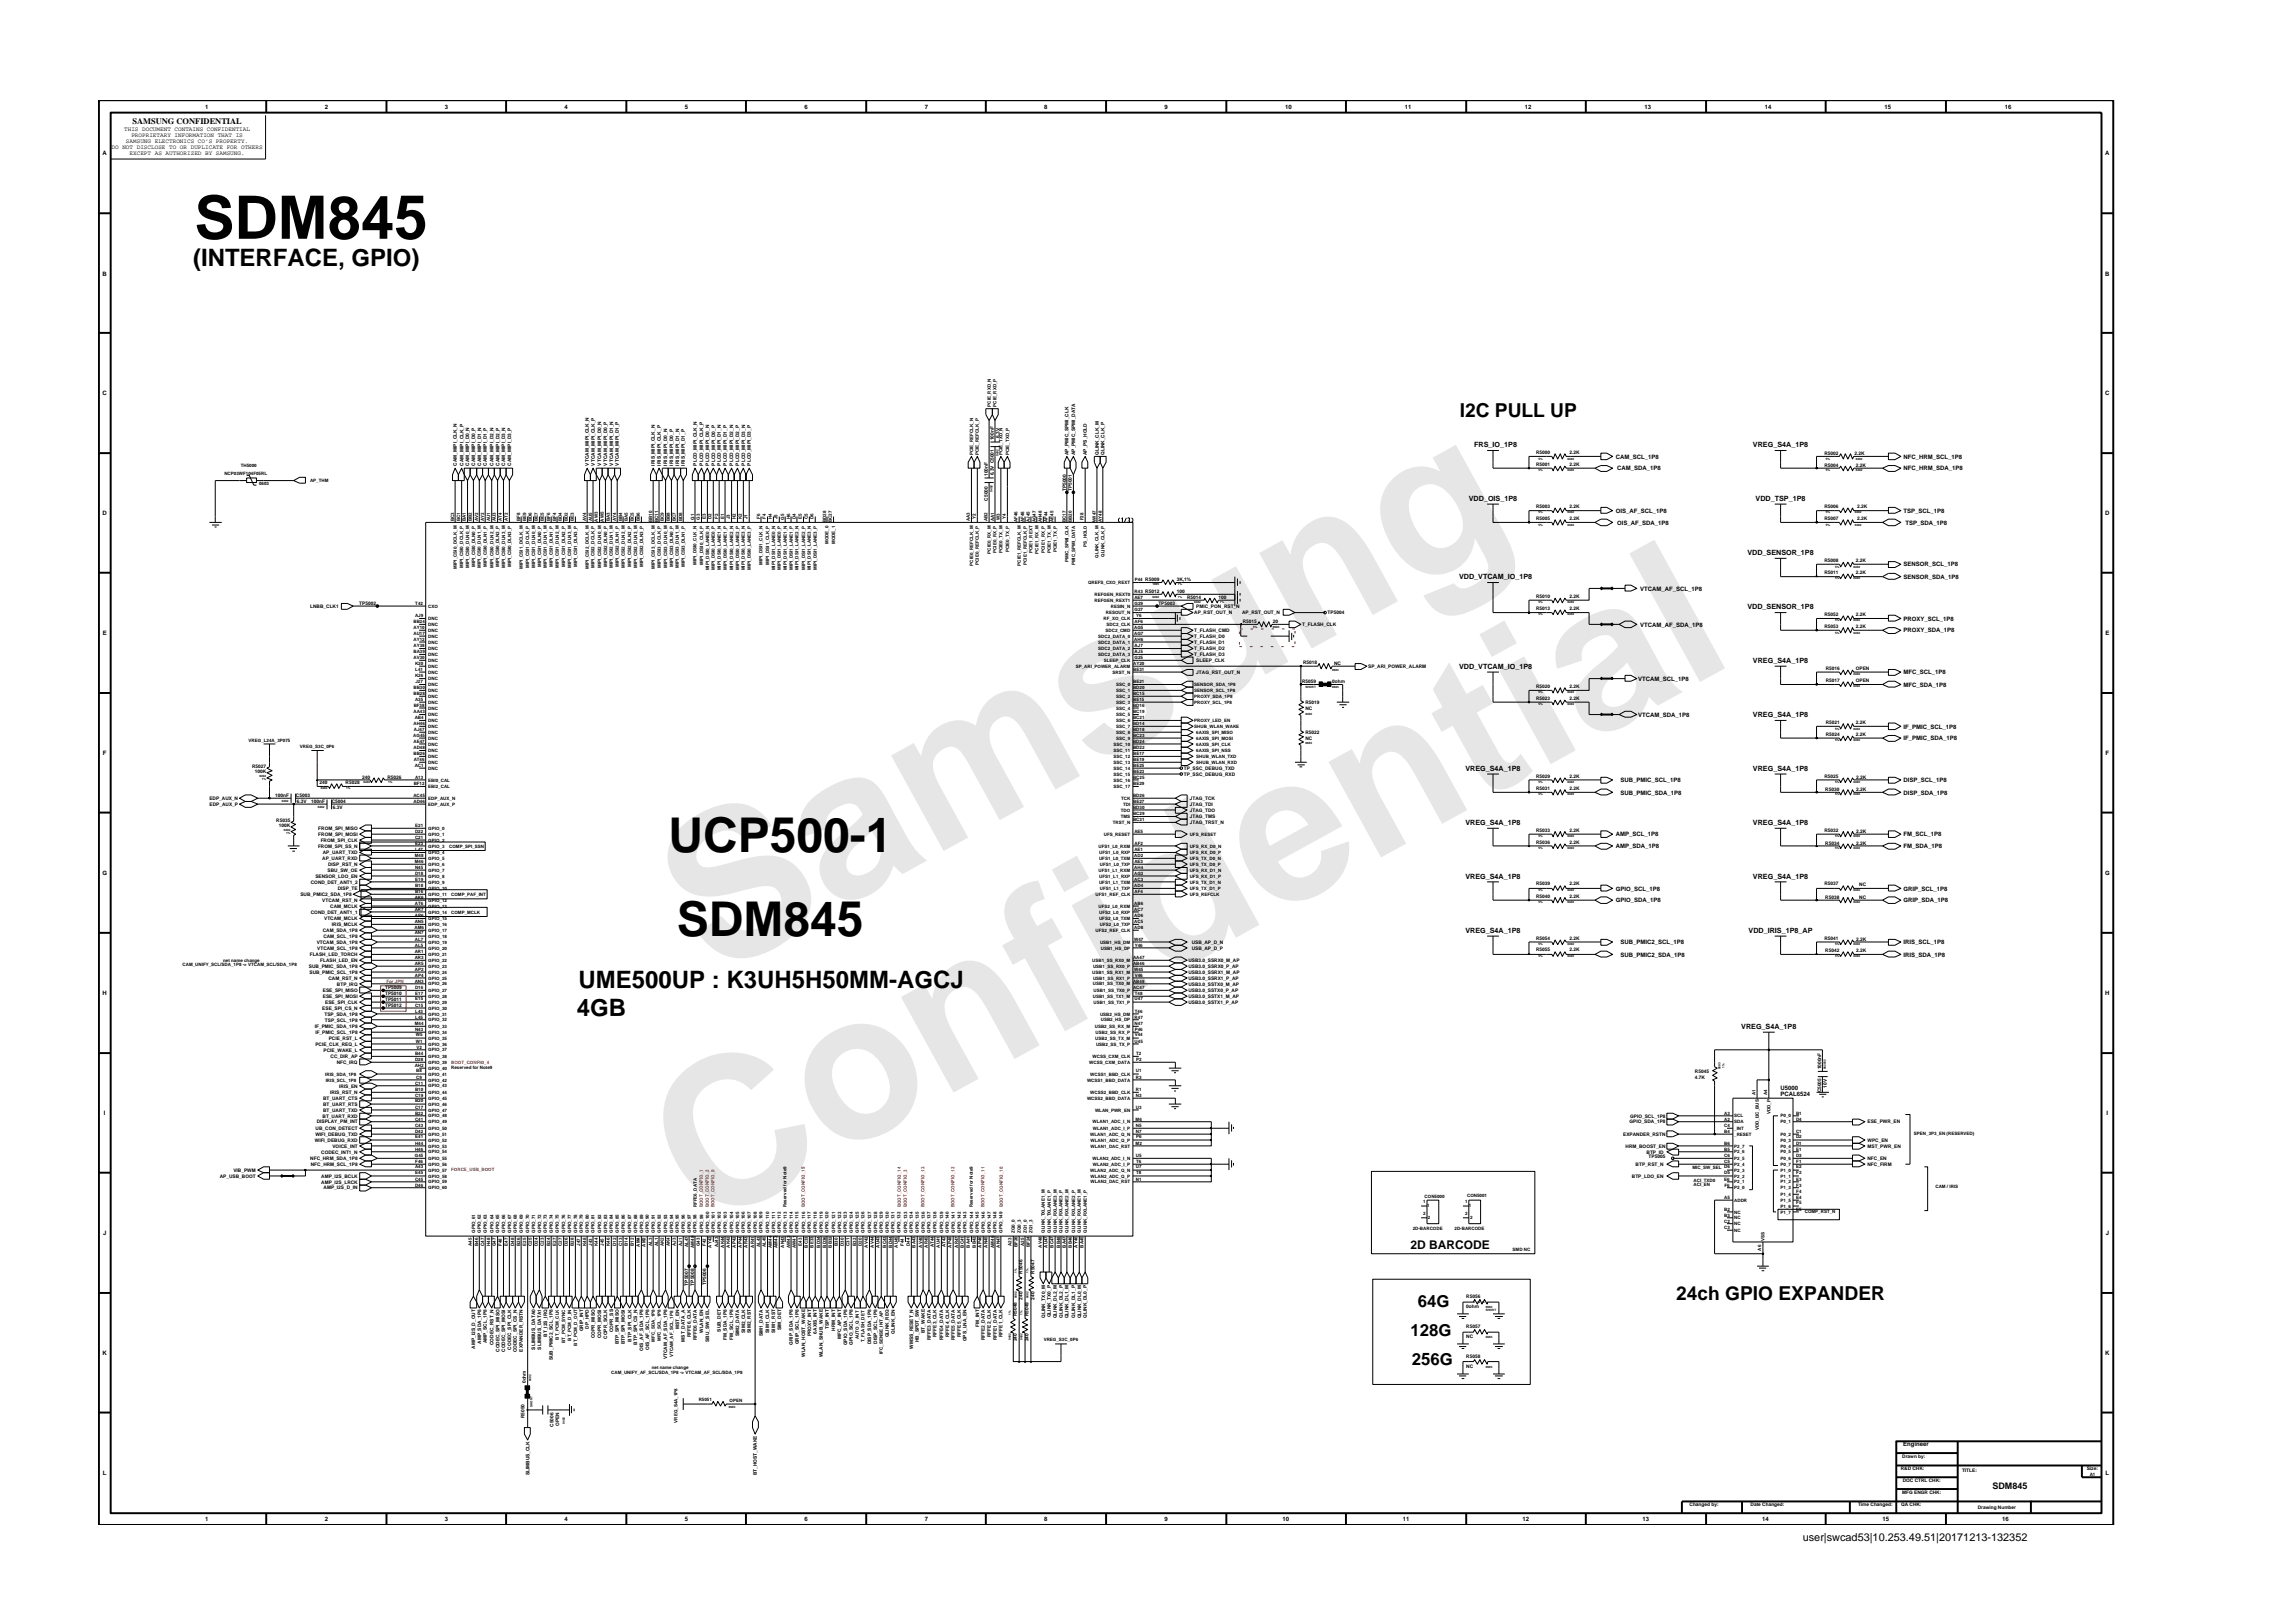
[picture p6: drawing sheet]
<svg xmlns="http://www.w3.org/2000/svg" width="297mm" height="210mm" viewBox="0 0 297 210" stroke-linecap="round" stroke-linejoin="round" font-family="sans-serif">
<defs><g id="words">
<g font-size="26.5" fill="#e6e6e6">
<text x="92.4" y="126.7" transform="rotate(-29 92.4 126.7)">Samsung</text>
<text x="91.1" y="159.4" transform="rotate(-29 91.1 159.4)">Confidential</text>
</g>
<text font-size="7.8" x="25.2" y="30.9">SDM845</text>
<g font-size="6.2">
<text x="86.6" y="110.3">UCP500-1</text>
<text x="87.7" y="121.3">SDM845</text>
</g>
<g font-size="3.1">
<text x="25" y="34.5">(INTERFACE, GPIO)</text>
<text x="74.7" y="131.6">4GB</text>
<text x="75" y="128">UME500UP : K3UH5H50MM-AGCJ</text>
</g>
<g font-size="2.5">
<text x="189.1" y="54">I2C PULL UP</text>
<text x="217.1" y="168.4">24ch GPIO EXPANDER</text>
</g>
<g font-size="2.2">
<text x="182.7" y="173.1">128G</text>
<text x="183.7" y="169.3">64G</text>
<text x="182.9" y="176.8">256G</text>
</g>
<text font-size="1.6" x="182.7" y="161.8">2D BARCODE</text>
<text font-size="1.4" x="233.5" y="199.7">user|swcad53|10.253.49.51|20171213-132352</text>
<text font-size="1.2" x="258.1" y="192.9">SDM845</text>
<text font-size="1.1" x="17.2" y="16.1">SAMSUNG CONFIDENTIAL</text>
<g font-size=".9">
<text x="191" y="57.9">FRS_IO_1P8</text>
<text x="227.1" y="57.9">VREG_S4A_1P8</text>
<text x="190.3" y="64.9">VDD_OIS_1P8</text>
<text x="227.4" y="64.9">VDD_TSP_1P8</text>
<text x="226.4" y="71.9">VDD_SENSOR_1P8</text>
<text x="189" y="75">VDD_VTCAM_IO_1P8</text>
<text x="226.4" y="78.9">VDD_SENSOR_1P8</text>
<text x="189" y="86.6">VDD_VTCAM_IO_1P8</text>
<text x="227.1" y="85.9">VREG_S4A_1P8</text>
<text x="227.1" y="92.9">VREG_S4A_1P8</text>
<text x="189.8" y="99.9">VREG_S4A_1P8</text>
<text x="227.1" y="99.9">VREG_S4A_1P8</text>
<text x="189.8" y="106.9">VREG_S4A_1P8</text>
<text x="227.1" y="106.9">VREG_S4A_1P8</text>
<text x="189.8" y="113.8">VREG_S4A_1P8</text>
<text x="227.1" y="113.8">VREG_S4A_1P8</text>
<text x="189.8" y="120.8">VREG_S4A_1P8</text>
<text x="226.5" y="120.8">VDD_IRIS_1P8_AP</text>
<text x="225.6" y="133.3">VREG_S4A_1P8</text>
</g>
<g font-size=".8">
<text x="16.1" y="17">THIS DOCUMENT CONTAINS CONFIDENTIAL</text>
<text x="17" y="17.8">PROPRIETARY INFORMATION THAT IS</text>
<text x="26.6" y="14.1">1</text>
<text x="42.1" y="14.1">2</text>
<text x="57.6" y="14.1">3</text>
<text x="73.1" y="14.1">4</text>
<text x="88.7" y="14.1">5</text>
<text x="104.2" y="14.1">6</text>
<text x="119.8" y="14.1">7</text>
<text x="135.3" y="14.1">8</text>
<text x="150.9" y="14.1">9</text>
<text x="166.5" y="14.1">10</text>
<text x="182" y="14.1">11</text>
<text x="197.5" y="14.1">12</text>
<text x="213" y="14.1">13</text>
<text x="228.6" y="14.1">14</text>
<text x="244.1" y="14.1">15</text>
<text x="259.7" y="14.1">16</text>
<text x="13.3" y="20.1">A</text>
<text x="14.5" y="19.3">DO NOT DISCLOSE TO OR DUPLICATE FOR OTHERS</text>
<text x="16.3" y="18.5">SAMSUNG ELECTRONICS CO’S PROPERTY.</text>
<text x="16.8" y="20.1">EXCEPT AS AUTHORIZED BY SAMSUNG.</text>
<text x="272.7" y="20.1">A</text>
<text x="13.3" y="35.7">B</text>
<text x="272.7" y="35.7">B</text>
<text x="13.3" y="51.2">C</text>
<text x="272.7" y="51.2">C</text>
<text x="209.3" y="59.4">CAM_SCL_1P8</text>
<text x="246.6" y="59.4">NFC_HRM_SCL_1P8</text>
<text x="209.5" y="60.9">CAM_SDA_1P8</text>
<text x="246.6" y="60.9">NFC_HRM_SDA_1P8</text>
<text x="13.3" y="66.8">D</text>
<text x="209.3" y="66.4">OIS_AF_SCL_1P8</text>
<text x="209.5" y="68">OIS_AF_SDA_1P8</text>
<text x="246.6" y="66.4">TSP_SCL_1P8</text>
<text x="246.8" y="68">TSP_SDA_1P8</text>
<text x="272.7" y="66.8">D</text>
<text x="212.5" y="76.5">VTCAM_AF_SCL_1P8</text>
<text x="246.6" y="75">SENSOR_SDA_1P8</text>
<text x="246.6" y="73.4">SENSOR_SCL_1P8</text>
<text x="13.3" y="82.3">E</text>
<text x="212.5" y="81.2">VTCAM_AF_SDA_1P8</text>
<text x="246.6" y="81.9">PROXY_SDA_1P8</text>
<text x="246.6" y="80.4">PROXY_SCL_1P8</text>
<text x="272.7" y="82.3">E</text>
<text x="212.2" y="88.2">VTCAM_SCL_1P8</text>
<text x="246.6" y="89">MFC_SDA_1P8</text>
<text x="246.6" y="87.3">MFC_SCL_1P8</text>
<text x="212.2" y="92.9">VTCAM_SDA_1P8</text>
<text x="246.6" y="95.9">IF_PMIC_SDA_1P8</text>
<text x="246.6" y="94.4">IF_PMIC_SCL_1P8</text>
<text x="13.3" y="97.8">F</text>
<text x="209.9" y="101.3">SUB_PMIC_SCL_1P8</text>
<text x="246.6" y="101.3">DISP_SCL_1P8</text>
<text x="272.8" y="97.8">F</text>
<text x="209.9" y="102.9">SUB_PMIC_SDA_1P8</text>
<text x="246.6" y="102.9">DISP_SDA_1P8</text>
<text x="13.3" y="113.3">G</text>
<text x="209.3" y="109.9">AMP_SDA_1P8</text>
<text x="209.3" y="108.3">AMP_SCL_1P8</text>
<text x="246.6" y="108.3">FM_SCL_1P8</text>
<text x="246.6" y="109.9">FM_SDA_1P8</text>
<text x="272.7" y="113.3">G</text>
<text x="209.3" y="116.9">GPIO_SDA_1P8</text>
<text x="209.3" y="115.4">GPIO_SCL_1P8</text>
<text x="246.6" y="115.4">GRIP_SCL_1P8</text>
<text x="246.6" y="116.9">GRIP_SDA_1P8</text>
<text x="209.9" y="123.9">SUB_PMIC2_SDA_1P8</text>
<text x="209.9" y="122.3">SUB_PMIC2_SCL_1P8</text>
<text x="246.6" y="123.9">IRIS_SDA_1P8</text>
<text x="246.6" y="122.3">IRIS_SCL_1P8</text>
<text x="13.3" y="128.9">H</text>
<text x="272.7" y="128.9">H</text>
<text x="230.7" y="142">PCAL6524</text>
<text x="230.7" y="141.2">U5000</text>
<text x="13.5" y="144.4">I</text>
<text x="272.9" y="144.4">I</text>
<text x="13.4" y="160">J</text>
<text x="272.8" y="160">J</text>
<text x="13.3" y="175.5">K</text>
<text x="272.7" y="175.5">K</text>
<text x="13.3" y="191.1">L</text>
<text x="246.5" y="187.3">Engineer</text>
<text x="272.8" y="191.1">L</text>
<text x="26.6" y="197.1">1</text>
<text x="42.1" y="197.1">2</text>
<text x="57.6" y="197.1">3</text>
<text x="73.1" y="197.1">4</text>
<text x="88.7" y="197.1">5</text>
<text x="104.2" y="197.1">6</text>
<text x="119.8" y="197.1">7</text>
<text x="135.3" y="197.1">8</text>
<text x="150.9" y="197.1">9</text>
<text x="166.1" y="197.1">10</text>
<text x="181.7" y="197.1">11</text>
<text x="197.2" y="197.1">12</text>
<text x="212.8" y="197.1">13</text>
<text x="228.3" y="197.1">14</text>
<text x="243.9" y="197.1">15</text>
<text x="259.4" y="197.1">16</text>
</g>
<g font-size=".6">
<text x="128.3" y="52.7" transform="rotate(-90 128.3 52.7)">PCIE_RXD_N</text>
<text x="129.1" y="52.7" transform="rotate(-90 129.1 52.7)">PCIE_RXD_P</text>
<text x="126.1" y="59" transform="rotate(-90 126.1 59)">PCIE_REFCLK_N</text>
<text x="126.8" y="59" transform="rotate(-90 126.8 59)">PCIE_REFCLK_P</text>
<text x="128.7" y="57" transform="rotate(-90 128.7 57)">100nF</text>
<text x="129.5" y="56.7" transform="rotate(-90 129.5 56.7)">6.3V</text>
<text x="129.9" y="59" transform="rotate(-90 129.9 59)">PCIE_TXD_N</text>
<text x="130.7" y="59" transform="rotate(-90 130.7 59)">PCIE_TXD_P</text>
<text x="138.4" y="59" transform="rotate(-90 138.4 59)">AP_PMIC_SPMI_CLK</text>
<text x="139.3" y="59" transform="rotate(-90 139.3 59)">AP_PMIC_SPMI_DATA</text>
<text x="140.8" y="59" transform="rotate(-90 140.8 59)">AP_PS_HOLD</text>
<text x="142.3" y="59" transform="rotate(-90 142.3 59)">QLINK_CLK_M</text>
<text x="143.1" y="59" transform="rotate(-90 143.1 59)">QLINK_CLK_P</text>
<text x="199" y="58.8">R5000</text>
<text x="203.3" y="58.8">2.2K</text>
<text x="236.3" y="59">R5002</text>
<text x="240.2" y="59">2.2K</text>
<text x="29.1" y="61.5">NCP03WF104F05RL</text>
<text x="31.2" y="60.5">TH5000</text>
<text x="33.6" y="62.9">0603</text>
<text x="40.2" y="62.5">AP_THM</text>
<text x="59.2" y="60.3" transform="rotate(-90 59.2 60.3)">CAM_MIPI_CLK_N</text>
<text x="60" y="60.3" transform="rotate(-90 60 60.3)">CAM_MIPI_CLK_P</text>
<text x="60.8" y="60.3" transform="rotate(-90 60.8 60.3)">CAM_MIPI_D0_N</text>
<text x="61.6" y="60.3" transform="rotate(-90 61.6 60.3)">CAM_MIPI_D0_P</text>
<text x="62.3" y="60.3" transform="rotate(-90 62.3 60.3)">CAM_MIPI_D1_N</text>
<text x="63.1" y="60.3" transform="rotate(-90 63.1 60.3)">CAM_MIPI_D1_P</text>
<text x="63.9" y="60.3" transform="rotate(-90 63.9 60.3)">CAM_MIPI_D2_N</text>
<text x="64.7" y="60.3" transform="rotate(-90 64.7 60.3)">CAM_MIPI_D2_P</text>
<text x="65.4" y="60.3" transform="rotate(-90 65.4 60.3)">CAM_MIPI_D3_N</text>
<text x="66.2" y="60.3" transform="rotate(-90 66.2 60.3)">CAM_MIPI_D3_P</text>
<text x="76.3" y="60.3" transform="rotate(-90 76.3 60.3)">VTCAM_MIPI_CLK_N</text>
<text x="77" y="60.3" transform="rotate(-90 77 60.3)">VTCAM_MIPI_CLK_P</text>
<text x="77.9" y="60.3" transform="rotate(-90 77.9 60.3)">VTCAM_MIPI_D0_N</text>
<text x="78.7" y="60.3" transform="rotate(-90 78.7 60.3)">VTCAM_MIPI_D0_P</text>
<text x="79.4" y="60.3" transform="rotate(-90 79.4 60.3)">VTCAM_MIPI_D1_N</text>
<text x="80.2" y="60.3" transform="rotate(-90 80.2 60.3)">VTCAM_MIPI_D1_P</text>
<text x="84.8" y="60.3" transform="rotate(-90 84.8 60.3)">IRIS_MIPI_CLK_N</text>
<text x="85.6" y="60.3" transform="rotate(-90 85.6 60.3)">IRIS_MIPI_CLK_P</text>
<text x="86.4" y="60.3" transform="rotate(-90 86.4 60.3)">IRIS_MIPI_D0_N</text>
<text x="87.2" y="60.3" transform="rotate(-90 87.2 60.3)">IRIS_MIPI_D0_P</text>
<text x="88" y="60.3" transform="rotate(-90 88 60.3)">IRIS_MIPI_D1_N</text>
<text x="88.7" y="60.3" transform="rotate(-90 88.7 60.3)">IRIS_MIPI_D1_P</text>
<text x="90.3" y="60.3" transform="rotate(-90 90.3 60.3)">PLCD_MIPI_CLK_N</text>
<text x="91.1" y="60.3" transform="rotate(-90 91.1 60.3)">PLCD_MIPI_CLK_P</text>
<text x="91.9" y="60.3" transform="rotate(-90 91.9 60.3)">PLCD_MIPI_D0_N</text>
<text x="92.6" y="60.3" transform="rotate(-90 92.6 60.3)">PLCD_MIPI_D0_P</text>
<text x="93.4" y="60.3" transform="rotate(-90 93.4 60.3)">PLCD_MIPI_D1_N</text>
<text x="94.2" y="60.3" transform="rotate(-90 94.2 60.3)">PLCD_MIPI_D1_P</text>
<text x="95" y="60.3" transform="rotate(-90 95 60.3)">PLCD_MIPI_D2_N</text>
<text x="95.8" y="60.3" transform="rotate(-90 95.8 60.3)">PLCD_MIPI_D2_P</text>
<text x="96.5" y="60.3" transform="rotate(-90 96.5 60.3)">PLCD_MIPI_D3_N</text>
<text x="97.3" y="60.3" transform="rotate(-90 97.3 60.3)">PLCD_MIPI_D3_P</text>
<text x="128" y="64.9" transform="rotate(-90 128 64.9)">C5000</text>
<text x="128" y="61.7" transform="rotate(-90 128 61.7)">100nF</text>
<text x="128.7" y="61.6" transform="rotate(-90 128.7 61.6)">6.3V C5001</text>
<text x="138.1" y="63.6" transform="rotate(-90 138.1 63.6)">TP5000</text>
<text x="138.9" y="63.6" transform="rotate(-90 138.9 63.6)">TP5001</text>
<text x="199" y="60.3">R5001</text>
<text x="199" y="65.8">R5003</text>
<text x="203.3" y="60.3">2.2K</text>
<text x="203.3" y="65.8">2.2K</text>
<text x="236.3" y="60.5">R5004</text>
<text x="236.3" y="65.8">R5006</text>
<text x="240.4" y="60.5">2.2K</text>
<text x="240.6" y="65.8">2.2K</text>
<text x="58.8" y="67.5" transform="rotate(-90 58.8 67.5)">BC3</text>
<text x="59.6" y="67.5" transform="rotate(-90 59.6 67.5)">BC1</text>
<text x="60.4" y="67.5" transform="rotate(-90 60.4 67.5)">BA1</text>
<text x="61.1" y="67.5" transform="rotate(-90 61.1 67.5)">BB2</text>
<text x="62" y="67.5" transform="rotate(-90 62 67.5)">AV2</text>
<text x="62.7" y="67.5" transform="rotate(-90 62.7 67.5)">AY2</text>
<text x="63.5" y="67.5" transform="rotate(-90 63.5 67.5)">AU1</text>
<text x="64.2" y="67.5" transform="rotate(-90 64.2 67.5)">AU3</text>
<text x="65" y="67.5" transform="rotate(-90 65 67.5)">AT4</text>
<text x="65.8" y="67.5" transform="rotate(-90 65.8 67.5)">AT2</text>
<text x="67.4" y="67.5" transform="rotate(-90 67.4 67.5)">BF8</text>
<text x="68.1" y="67.5" transform="rotate(-90 68.1 67.5)">BE9</text>
<text x="68.9" y="67.5" transform="rotate(-90 68.9 67.5)">BD6</text>
<text x="69.7" y="67.5" transform="rotate(-90 69.7 67.5)">BE7</text>
<text x="70.4" y="67.5" transform="rotate(-90 70.4 67.5)">BE5</text>
<text x="71.3" y="67.5" transform="rotate(-90 71.3 67.5)">BF6</text>
<text x="72" y="67.5" transform="rotate(-90 72 67.5)">BF4</text>
<text x="72.8" y="67.5" transform="rotate(-90 72.8 67.5)">BD4</text>
<text x="73.6" y="67.5" transform="rotate(-90 73.6 67.5)">BD2</text>
<text x="74.3" y="67.5" transform="rotate(-90 74.3 67.5)">BE3</text>
<text x="75.9" y="67.5" transform="rotate(-90 75.9 67.5)">AV4</text>
<text x="76.7" y="67.5" transform="rotate(-90 76.7 67.5)">AU5</text>
<text x="77.5" y="67.6" transform="rotate(-90 77.5 67.6)">AW3</text>
<text x="78.2" y="67.6" transform="rotate(-90 78.2 67.6)">AW5</text>
<text x="79" y="67.5" transform="rotate(-90 79 67.5)">BA3</text>
<text x="79.8" y="67.5" transform="rotate(-90 79.8 67.5)">AY4</text>
<text x="80.6" y="67.5" transform="rotate(-90 80.6 67.5)">BB4</text>
<text x="81.4" y="67.5" transform="rotate(-90 81.4 67.5)">BA5</text>
<text x="82.1" y="67.5" transform="rotate(-90 82.1 67.5)">BC5</text>
<text x="82.9" y="67.5" transform="rotate(-90 82.9 67.5)">BB6</text>
<text x="84.5" y="67.7" transform="rotate(-90 84.5 67.7)">BB10</text>
<text x="85.2" y="67.7" transform="rotate(-90 85.2 67.7)">BC11</text>
<text x="86" y="67.5" transform="rotate(-90 86 67.5)">BC9</text>
<text x="86.8" y="67.5" transform="rotate(-90 86.8 67.5)">BB8</text>
<text x="87.5" y="67.5" transform="rotate(-90 87.5 67.5)">BC7</text>
<text x="88.4" y="67.5" transform="rotate(-90 88.4 67.5)">BD8</text>
<text x="89.9" y="67.3" transform="rotate(-90 89.9 67.3)">G1</text>
<text x="90.7" y="67.3" transform="rotate(-90 90.7 67.3)">G3</text>
<text x="91.4" y="67.3" transform="rotate(-90 91.4 67.3)">E3</text>
<text x="92.2" y="67.3" transform="rotate(-90 92.2 67.3)">D2</text>
<text x="93" y="67.3" transform="rotate(-90 93 67.3)">F2</text>
<text x="93.8" y="67.3" transform="rotate(-90 93.8 67.3)">E1</text>
<text x="94.6" y="67.2" transform="rotate(-90 94.6 67.2)">J3</text>
<text x="95.3" y="67.3" transform="rotate(-90 95.3 67.3)">H2</text>
<text x="96.1" y="67.3" transform="rotate(-90 96.1 67.3)">K2</text>
<text x="96.8" y="67.2" transform="rotate(-90 96.8 67.2)">J1</text>
<text x="98.5" y="67.3" transform="rotate(-90 98.5 67.3)">F6</text>
<text x="99.2" y="67.3" transform="rotate(-90 99.2 67.3)">F4</text>
<text x="100" y="67.3" transform="rotate(-90 100 67.3)">H4</text>
<text x="100.7" y="67.2" transform="rotate(-90 100.7 67.2)">J5</text>
<text x="101.6" y="67.3" transform="rotate(-90 101.6 67.3)">G5</text>
<text x="102.3" y="67.3" transform="rotate(-90 102.3 67.3)">H6</text>
<text x="103.1" y="67.3" transform="rotate(-90 103.1 67.3)">D4</text>
<text x="103.9" y="67.3" transform="rotate(-90 103.9 67.3)">E5</text>
<text x="104.6" y="67.3" transform="rotate(-90 104.6 67.3)">C5</text>
<text x="105.4" y="67.3" transform="rotate(-90 105.4 67.3)">D6</text>
<text x="107" y="67.7" transform="rotate(-90 107 67.7)">BD28</text>
<text x="107.3" y="70.5" transform="rotate(-90 107.3 70.5)">MODE_0</text>
<text x="107.8" y="67.7" transform="rotate(-90 107.8 67.7)">BC27</text>
<text x="108.2" y="70.5" transform="rotate(-90 108.2 70.5)">MODE_1</text>
<text x="125.6" y="67.5" transform="rotate(-90 125.6 67.5)">AA3</text>
<text x="126.4" y="67.3" transform="rotate(-90 126.4 67.3)">Y2</text>
<text x="127.9" y="67.5" transform="rotate(-90 127.9 67.5)">AB2</text>
<text x="128.3" y="71.7" transform="rotate(-90 128.3 71.7)">PCIE0_RX_M</text>
<text x="128.8" y="67.5" transform="rotate(-90 128.8 67.5)">AA1</text>
<text x="129.1" y="71.6" transform="rotate(-90 129.1 71.6)">PCIE0_RX_P</text>
<text x="129.5" y="67.4" transform="rotate(-90 129.5 67.4)">W3</text>
<text x="129.9" y="71.7" transform="rotate(-90 129.9 71.7)">PCIE0_TX_M</text>
<text x="130.3" y="67.3" transform="rotate(-90 130.3 67.3)">Y4</text>
<text x="130.7" y="71.6" transform="rotate(-90 130.7 71.6)">PCIE0_TX_P</text>
<text x="131.8" y="67.6" transform="rotate(-90 131.8 67.6)">AF46</text>
<text x="132.7" y="67.6" transform="rotate(-90 132.7 67.6)">AF48</text>
<text x="133.4" y="67.6" transform="rotate(-90 133.4 67.6)">AJ45</text>
<text x="133.8" y="71.7" transform="rotate(-90 133.8 71.7)">PCIE1_REXT</text>
<text x="134.2" y="67.7" transform="rotate(-90 134.2 67.7)">AG47</text>
<text x="134.5" y="71.7" transform="rotate(-90 134.5 71.7)">PCIE1_RX_M</text>
<text x="134.9" y="67.7" transform="rotate(-90 134.9 67.7)">AH48</text>
<text x="135.4" y="71.6" transform="rotate(-90 135.4 71.6)">PCIE1_RX_P</text>
<text x="135.7" y="67.6" transform="rotate(-90 135.7 67.6)">AF44</text>
<text x="136.1" y="71.7" transform="rotate(-90 136.1 71.7)">PCIE1_TX_M</text>
<text x="136.5" y="67.6" transform="rotate(-90 136.5 67.6)">AE45</text>
<text x="136.9" y="71.6" transform="rotate(-90 136.9 71.6)">PCIE1_TX_P</text>
<text x="138.1" y="67.7" transform="rotate(-90 138.1 67.7)">BC17</text>
<text x="138.8" y="67.7" transform="rotate(-90 138.8 67.7)">BB20</text>
<text x="140.4" y="67.4" transform="rotate(-90 140.4 67.4)">F28</text>
<text x="140.8" y="70.9" transform="rotate(-90 140.8 70.9)">PS_HOLD</text>
<text x="142" y="67.7" transform="rotate(-90 142 67.7)">AW47</text>
<text x="142.7" y="67.6" transform="rotate(-90 142.7 67.6)">AY48</text>
<text x="199" y="67.4">R5005</text>
<text x="203.3" y="67.4">2.2K</text>
<text x="236.3" y="67.4">R5007</text>
<text x="240.6" y="67.4">2.2K</text>
<text x="59.2" y="73.7" transform="rotate(-90 59.2 73.7)">MIPI_CSI0_DCLK_M</text>
<text x="60" y="73.6" transform="rotate(-90 60 73.6)">MIPI_CSI0_DCLK_P</text>
<text x="60.8" y="73.6" transform="rotate(-90 60.8 73.6)">MIPI_CSI0_DLN0_M</text>
<text x="61.5" y="73.5" transform="rotate(-90 61.5 73.5)">MIPI_CSI0_DLN0_P</text>
<text x="62.3" y="73.6" transform="rotate(-90 62.3 73.6)">MIPI_CSI0_DLN1_M</text>
<text x="63.1" y="73.5" transform="rotate(-90 63.1 73.5)">MIPI_CSI0_DLN1_P</text>
<text x="63.9" y="73.6" transform="rotate(-90 63.9 73.6)">MIPI_CSI0_DLN2_M</text>
<text x="64.7" y="73.5" transform="rotate(-90 64.7 73.5)">MIPI_CSI0_DLN2_P</text>
<text x="65.4" y="73.6" transform="rotate(-90 65.4 73.6)">MIPI_CSI0_DLN3_M</text>
<text x="66.2" y="73.5" transform="rotate(-90 66.2 73.5)">MIPI_CSI0_DLN3_P</text>
<text x="67.7" y="73.7" transform="rotate(-90 67.7 73.7)">MIPI_CSI1_DCLK_M</text>
<text x="68.6" y="73.6" transform="rotate(-90 68.6 73.6)">MIPI_CSI1_DCLK_P</text>
<text x="69.3" y="73.6" transform="rotate(-90 69.3 73.6)">MIPI_CSI1_DLN0_M</text>
<text x="70.1" y="73.5" transform="rotate(-90 70.1 73.5)">MIPI_CSI1_DLN0_P</text>
<text x="70.9" y="73.6" transform="rotate(-90 70.9 73.6)">MIPI_CSI1_DLN1_M</text>
<text x="71.6" y="73.5" transform="rotate(-90 71.6 73.5)">MIPI_CSI1_DLN1_P</text>
<text x="72.4" y="73.6" transform="rotate(-90 72.4 73.6)">MIPI_CSI1_DLN2_M</text>
<text x="73.2" y="73.5" transform="rotate(-90 73.2 73.5)">MIPI_CSI1_DLN2_P</text>
<text x="74" y="73.6" transform="rotate(-90 74 73.6)">MIPI_CSI1_DLN3_M</text>
<text x="74.7" y="73.5" transform="rotate(-90 74.7 73.5)">MIPI_CSI1_DLN3_P</text>
<text x="76.3" y="73.7" transform="rotate(-90 76.3 73.7)">MIPI_CSI2_DCLK_M</text>
<text x="77" y="73.6" transform="rotate(-90 77 73.6)">MIPI_CSI2_DCLK_P</text>
<text x="77.9" y="73.6" transform="rotate(-90 77.9 73.6)">MIPI_CSI2_DLN0_M</text>
<text x="78.6" y="73.5" transform="rotate(-90 78.6 73.5)">MIPI_CSI2_DLN0_P</text>
<text x="79.4" y="73.6" transform="rotate(-90 79.4 73.6)">MIPI_CSI2_DLN1_M</text>
<text x="80.2" y="73.5" transform="rotate(-90 80.2 73.5)">MIPI_CSI2_DLN1_P</text>
<text x="80.9" y="73.6" transform="rotate(-90 80.9 73.6)">MIPI_CSI2_DLN2_M</text>
<text x="81.8" y="73.5" transform="rotate(-90 81.8 73.5)">MIPI_CSI2_DLN2_P</text>
<text x="82.5" y="73.6" transform="rotate(-90 82.5 73.6)">MIPI_CSI2_DLN3_M</text>
<text x="83.3" y="73.5" transform="rotate(-90 83.3 73.5)">MIPI_CSI2_DLN3_P</text>
<text x="84.8" y="73.7" transform="rotate(-90 84.8 73.7)">MIPI_CSI3_DCLK_M</text>
<text x="85.6" y="73.6" transform="rotate(-90 85.6 73.6)">MIPI_CSI3_DCLK_P</text>
<text x="86.4" y="73.6" transform="rotate(-90 86.4 73.6)">MIPI_CSI3_DLN0_M</text>
<text x="87.2" y="73.5" transform="rotate(-90 87.2 73.5)">MIPI_CSI3_DLN0_P</text>
<text x="88" y="73.6" transform="rotate(-90 88 73.6)">MIPI_CSI3_DLN1_M</text>
<text x="88.7" y="73.5" transform="rotate(-90 88.7 73.5)">MIPI_CSI3_DLN1_P</text>
<text x="90.2" y="73.2" transform="rotate(-90 90.2 73.2)">MIPI_DSI0_CLK_N</text>
<text x="91.1" y="73.1" transform="rotate(-90 91.1 73.1)">MIPI_DSI0_CLK_P</text>
<text x="91.8" y="73.9" transform="rotate(-90 91.8 73.9)">MIPI_DSI0_LANE0_N</text>
<text x="92.6" y="73.9" transform="rotate(-90 92.6 73.9)">MIPI_DSI0_LANE0_P</text>
<text x="93.4" y="73.9" transform="rotate(-90 93.4 73.9)">MIPI_DSI0_LANE1_N</text>
<text x="94.1" y="73.9" transform="rotate(-90 94.1 73.9)">MIPI_DSI0_LANE1_P</text>
<text x="95" y="73.9" transform="rotate(-90 95 73.9)">MIPI_DSI0_LANE2_N</text>
<text x="95.7" y="73.9" transform="rotate(-90 95.7 73.9)">MIPI_DSI0_LANE2_P</text>
<text x="96.5" y="73.9" transform="rotate(-90 96.5 73.9)">MIPI_DSI0_LANE3_N</text>
<text x="97.3" y="73.9" transform="rotate(-90 97.3 73.9)">MIPI_DSI0_LANE3_P</text>
<text x="98.8" y="73.2" transform="rotate(-90 98.8 73.2)">MIPI_DSI1_CLK_N</text>
<text x="99.6" y="73.1" transform="rotate(-90 99.6 73.1)">MIPI_DSI1_CLK_P</text>
<text x="100.4" y="73.9" transform="rotate(-90 100.4 73.9)">MIPI_DSI1_LANE0_N</text>
<text x="101.2" y="73.9" transform="rotate(-90 101.2 73.9)">MIPI_DSI1_LANE0_P</text>
<text x="101.9" y="73.9" transform="rotate(-90 101.9 73.9)">MIPI_DSI1_LANE1_N</text>
<text x="102.7" y="73.9" transform="rotate(-90 102.7 73.9)">MIPI_DSI1_LANE1_P</text>
<text x="103.4" y="73.9" transform="rotate(-90 103.4 73.9)">MIPI_DSI1_LANE2_N</text>
<text x="104.3" y="73.9" transform="rotate(-90 104.3 73.9)">MIPI_DSI1_LANE2_P</text>
<text x="105.1" y="73.9" transform="rotate(-90 105.1 73.9)">MIPI_DSI1_LANE3_N</text>
<text x="105.8" y="73.9" transform="rotate(-90 105.8 73.9)">MIPI_DSI1_LANE3_P</text>
<text x="126.1" y="73.3" transform="rotate(-90 126.1 73.3)">PCIE0_REFCLK_M</text>
<text x="126.8" y="73.2" transform="rotate(-90 126.8 73.2)">PCIE0_REFCLK_P</text>
<text x="132.2" y="73.3" transform="rotate(-90 132.2 73.3)">PCIE1_REFCLK_M</text>
<text x="133" y="73.2" transform="rotate(-90 133 73.2)">PCIE1_REFCLK_P</text>
<text x="138.4" y="72.8" transform="rotate(-90 138.4 72.8)">PMIC_SPMI_CLK</text>
<text x="139.3" y="73.2" transform="rotate(-90 139.3 73.2)">PMIC_SPMI_DATA</text>
<text x="140.9" y="75.7">QREFS_CXO_REXT</text>
<text x="141.8" y="77.2">REFGEN_REXT0</text>
<text x="141.8" y="78">REFGEN_REXT1</text>
<text x="142.3" y="72.2" transform="rotate(-90 142.3 72.2)">QLINK_CLK_M</text>
<text x="143.1" y="72.1" transform="rotate(-90 143.1 72.1)">QLINK_CLK_P</text>
<text x="147" y="77.6">AE7</text>
<text x="147" y="76.8">R43 R5012</text>
<text x="147" y="75.3">P44 R5009</text>
<text x="152.4" y="75.2">3K,1%</text>
<text x="152.4" y="76.8">100</text>
<text x="153.8" y="77.6">R5014</text>
<text x="157.8" y="77.6">100</text>
<text x="199" y="77.4">R5010</text>
<text x="203.3" y="77.4">2.2K</text>
<text x="236.3" y="72.8">R5008</text>
<text x="236.3" y="74.3">R5011</text>
<text x="240.4" y="72.8">2.2K</text>
<text x="240.4" y="74.3">2.2K</text>
<text x="40.2" y="78.7">LNBB_CLK1</text>
<text x="46.5" y="78.4">TP5002</text>
<text x="53.6" y="80.7">BB24</text>
<text x="53.6" y="82.3">AU17</text>
<text x="53.6" y="83.8">AY38</text>
<text x="53.6" y="81.5">AY10</text>
<text x="53.6" y="83">AY12</text>
<text x="53.8" y="79.9">AJ9</text>
<text x="53.8" y="78.4">T42</text>
<text x="55.5" y="78.7">CXO</text>
<text x="55.5" y="80.3">DNC</text>
<text x="55.5" y="81.1">DNC</text>
<text x="55.5" y="81.9">DNC</text>
<text x="55.5" y="83.4">DNC</text>
<text x="55.5" y="82.6">DNC</text>
<text x="142.3" y="83.4">SDC2_DATA_1</text>
<text x="142.3" y="82.6">SDC2_DATA_0</text>
<text x="143" y="80.3">RF_XO_CLK</text>
<text x="143.2" y="81.9">SDC2_CMD</text>
<text x="143.2" y="79.6">RESOUT_N</text>
<text x="143.3" y="81.1">SDC2_CLK</text>
<text x="143.9" y="78.7">RESIN_N</text>
<text x="146.9" y="81.5">AG5</text>
<text x="146.9" y="82.3">AG7</text>
<text x="146.9" y="83">AH6</text>
<text x="147" y="79.1">G27</text>
<text x="147" y="78.4">G29</text>
<text x="147" y="80.7">AF6</text>
<text x="147" y="83.8">AJ7</text>
<text x="147.2" y="79.9">Y6</text>
<text x="150.1" y="78.4">TP5003</text>
<text x="154.7" y="82.6">T_FLASH_D0</text>
<text x="154.7" y="83.4">T_FLASH_D1</text>
<text x="154.7" y="81.9">T_FLASH_CMD</text>
<text x="154.7" y="79.6">AP_RST_OUT_N</text>
<text x="155" y="78.7">PMIC_PON_RST_N</text>
<text x="160.9" y="79.6">AP_RST_OUT_N</text>
<text x="161" y="80.7">R5015</text>
<text x="164.9" y="80.7">20</text>
<text x="168.7" y="81.1">T_FLASH_CLK</text>
<text x="172" y="79.6">TP5004</text>
<text x="199" y="79">R5013</text>
<text x="203.3" y="79">2.2K</text>
<text x="236.3" y="79.8">R5052</text>
<text x="236.3" y="81.3">R5053</text>
<text x="240.4" y="81.3">2.2K</text>
<text x="240.4" y="79.8">2.2K</text>
<text x="53.6" y="90">BB28</text>
<text x="53.6" y="89.2">BB30</text>
<text x="53.6" y="84.6">BA39</text>
<text x="53.6" y="85.3">AV30</text>
<text x="53.8" y="86.2">K20</text>
<text x="53.8" y="87.7">K26</text>
<text x="53.8" y="86.9">L41</text>
<text x="53.8" y="88.5">J27</text>
<text x="55.5" y="84.2">DNC</text>
<text x="55.5" y="87.3">DNC</text>
<text x="55.5" y="86.5">DNC</text>
<text x="55.5" y="88.1">DNC</text>
<text x="55.5" y="88.9">DNC</text>
<text x="55.5" y="89.6">DNC</text>
<text x="55.5" y="85">DNC</text>
<text x="55.5" y="85.8">DNC</text>
<text x="139.4" y="86.5">SP_ARI_POWER_ALARM</text>
<text x="142.3" y="85">SDC2_DATA_3</text>
<text x="142.3" y="84.2">SDC2_DATA_2</text>
<text x="143" y="85.8">SLEEP_CLK</text>
<text x="144.1" y="87.3">SRST_N</text>
<text x="144.6" y="88.9">SSC_0</text>
<text x="144.6" y="89.6">SSC_1</text>
<text x="146.8" y="89.2">BD20</text>
<text x="146.8" y="90">BC15</text>
<text x="146.8" y="86.2">AY20</text>
<text x="146.8" y="88.5">BE21</text>
<text x="146.8" y="86.9">BE31</text>
<text x="147" y="85.3">G25</text>
<text x="147" y="84.6">AJ5</text>
<text x="154.7" y="84.2">T_FLASH_D2</text>
<text x="154.7" y="85">T_FLASH_D3</text>
<text x="154.7" y="88.9">SENSOR_SDA_1P8</text>
<text x="154.7" y="89.6">SENSOR_SCL_1P8</text>
<text x="155" y="87.3">JTAG_RST_OUT_N</text>
<text x="155" y="85.8">SLEEP_CLK</text>
<text x="168.7" y="88.4">R5059</text>
<text x="168.8" y="86">R5018</text>
<text x="172.6" y="88.4">0ohm</text>
<text x="172.8" y="86.1">NC</text>
<text x="177.2" y="86.5">SP_ARI_POWER_ALARM</text>
<text x="199" y="89.1">R5020</text>
<text x="203.3" y="89.1">2.2K</text>
<text x="236.5" y="86.8">R5016</text>
<text x="236.5" y="88.4">R5017</text>
<text x="240.4" y="88.4">OPEN</text>
<text x="240.4" y="86.8">OPEN</text>
<text x="53.5" y="95.5">AG45</text>
<text x="53.6" y="92.4">AA43</text>
<text x="53.6" y="93.9">AH46</text>
<text x="53.6" y="91.6">BF38</text>
<text x="53.6" y="94.7">AJ47</text>
<text x="53.7" y="93.1">AB4</text>
<text x="53.8" y="90.8">A35</text>
<text x="55.5" y="95.8">DNC</text>
<text x="55.5" y="90.4">DNC</text>
<text x="55.5" y="95.1">DNC</text>
<text x="55.5" y="93.5">DNC</text>
<text x="55.5" y="91.2">DNC</text>
<text x="55.5" y="92.8">DNC</text>
<text x="55.5" y="94.3">DNC</text>
<text x="55.5" y="91.9">DNC</text>
<text x="144.6" y="91.2">SSC_3</text>
<text x="144.6" y="94.3">SSC_7</text>
<text x="144.6" y="91.9">SSC_4</text>
<text x="144.6" y="95.1">SSC_8</text>
<text x="144.6" y="90.4">SSC_2</text>
<text x="144.6" y="92.8">SSC_5</text>
<text x="144.6" y="93.5">SSC_6</text>
<text x="144.6" y="95.8">SSC_9</text>
<text x="146.8" y="93.9">BD14</text>
<text x="146.8" y="91.6">BD16</text>
<text x="146.8" y="94.7">BD18</text>
<text x="146.8" y="92.4">BC19</text>
<text x="146.8" y="93.1">BC21</text>
<text x="146.8" y="95.5">BC23</text>
<text x="146.8" y="90.8">BE15</text>
<text x="154.7" y="90.4">PROXY_SDA_1P8</text>
<text x="154.7" y="91.2">PROXY_SCL_1P8</text>
<text x="154.7" y="94.3">SHUB_WLAN_WAKE</text>
<text x="154.7" y="93.5">PROXY_LED_EN</text>
<text x="155" y="95.8">6AXIS_SPI_MOSI</text>
<text x="155" y="95.1">6AXIS_SPI_MISO</text>
<text x="169.1" y="95">R5022</text>
<text x="169.1" y="95.9">NC</text>
<text x="169.1" y="91.2">R5019</text>
<text x="169.1" y="92">NC</text>
<text x="199" y="90.7">R5023</text>
<text x="203.3" y="90.7">2.2K</text>
<text x="236.5" y="93.8">R5021</text>
<text x="236.5" y="95.3">R5024</text>
<text x="240.4" y="93.8">2.2K</text>
<text x="240.4" y="95.3">2.2K</text>
<text x="32.2" y="96.1">VREG_L24A_3P075</text>
<text x="32.7" y="99.5">R5027</text>
<text x="33" y="100.1">100K</text>
<text x="38.9" y="96.8">VREG_S3C_0P6</text>
<text x="41.4" y="101.6">240</text>
<text x="44.8" y="101.6">R5028</text>
<text x="46.9" y="100.9">240</text>
<text x="50.2" y="100.9">R5026</text>
<text x="53.6" y="97.8">BB26</text>
<text x="53.6" y="97">AD48</text>
<text x="53.6" y="96.3">AE47</text>
<text x="53.6" y="101.7">BF12</text>
<text x="53.6" y="98.5">AT46</text>
<text x="53.7" y="99.4">AC1</text>
<text x="53.8" y="100.9">A13</text>
<text x="55.5" y="99.7">DNC</text>
<text x="55.5" y="98.2">DNC</text>
<text x="55.5" y="99">DNC</text>
<text x="55.5" y="96.6">DNC</text>
<text x="55.5" y="97.4">DNC</text>
<text x="55.5" y="101.2">EBI0_CAL</text>
<text x="144.2" y="98.2">SSC_12</text>
<text x="144.2" y="99">SSC_13</text>
<text x="144.2" y="100.5">SSC_15</text>
<text x="144.2" y="99.7">SSC_14</text>
<text x="144.2" y="97.4">SSC_11</text>
<text x="144.2" y="96.6">SSC_10</text>
<text x="144.2" y="101.2">SSC_16</text>
<text x="146.8" y="96.3">BD24</text>
<text x="146.8" y="97">BD22</text>
<text x="146.8" y="100.9">BC25</text>
<text x="146.8" y="97.8">BE17</text>
<text x="146.8" y="98.5">BE19</text>
<text x="146.8" y="100.1">BE23</text>
<text x="146.8" y="99.4">BE25</text>
<text x="146.8" y="101.7">BE29</text>
<text x="153.4" y="100.5">TP_SSC_DEBUG_RXD</text>
<text x="153.4" y="99.7">TP_SSC_DEBUG_TXD</text>
<text x="155" y="96.6">6AXIS_SPI_CLK</text>
<text x="155" y="98.2">SHUB_WLAN_TXD</text>
<text x="155" y="99">SHUB_WLAN_RXD</text>
<text x="155" y="97.4">6AXIS_SPI_NSS</text>
<text x="199" y="100.7">R5029</text>
<text x="203.3" y="100.7">2.2K</text>
<text x="236.3" y="100.7">R5025</text>
<text x="240.4" y="100.9">2.2K</text>
<text x="27.1" y="103.6">EDP_AUX_N</text>
<text x="27.2" y="104.4">EDP_AUX_P</text>
<text x="35.7" y="103.2">100nF</text>
<text x="35.8" y="106.5">R5035</text>
<text x="36.1" y="107.1">100K</text>
<text x="38.3" y="103.2">C5003</text>
<text x="38.5" y="104">6.3V</text>
<text x="40.3" y="104">100nF</text>
<text x="41.2" y="107.5">FROM_SPI_MISO</text>
<text x="43" y="104">C5004</text>
<text x="43.1" y="104.8">6.3V</text>
<text x="53.6" y="103.2">AC45</text>
<text x="53.6" y="104">AD46</text>
<text x="53.8" y="107.9">D22</text>
<text x="53.8" y="107.1">E21</text>
<text x="55.5" y="103.6">EDP_AUX_N</text>
<text x="55.5" y="107.5">GPIO_0</text>
<text x="55.5" y="102.1">EBI2_CAL</text>
<text x="55.5" y="104.4">EDP_AUX_P</text>
<text x="144.2" y="106.8">TRST_N</text>
<text x="144.2" y="102.1">SSC_17</text>
<text x="145.2" y="105.1">TDO</text>
<text x="145.2" y="106">TMS</text>
<text x="145.2" y="103.6">TCK</text>
<text x="145.5" y="104.4">TDI</text>
<text x="146.8" y="103.2">BD26</text>
<text x="146.8" y="105.6">BC29</text>
<text x="146.8" y="104.8">BD30</text>
<text x="146.8" y="106.3">BC31</text>
<text x="146.8" y="104">BE27</text>
<text x="147" y="107.9">AE5</text>
<text x="154.1" y="105.2">JTAG_TDO</text>
<text x="154.1" y="103.6">JTAG_TCK</text>
<text x="154.1" y="104.4">JTAG_TDI</text>
<text x="154.1" y="106">JTAG_TMS</text>
<text x="154.1" y="106.8">JTAG_TRST_N</text>
<text x="199" y="102.3">R5031</text>
<text x="199" y="107.8">R5033</text>
<text x="203.3" y="107.8">2.2K</text>
<text x="203.3" y="102.3">2.2K</text>
<text x="236.3" y="107.8">R5032</text>
<text x="236.4" y="102.5">R5030</text>
<text x="240.4" y="107.9">2.2K</text>
<text x="240.4" y="102.5">2.2K</text>
<text x="40.9" y="113.7">SENSOR_LDO_EN</text>
<text x="41.2" y="109.8">FROM_SPI_SS_N</text>
<text x="41.2" y="108.3">FROM_SPI_MOSI</text>
<text x="41.5" y="109.1">FROM_SPI_CLK</text>
<text x="41.7" y="111.4">AP_UART_RXD</text>
<text x="41.8" y="110.7">AP_UART_TXD</text>
<text x="42.4" y="112.9">SBU_SW_OE</text>
<text x="42.5" y="112.2">DISP_RST_N</text>
<text x="53.7" y="111">M48</text>
<text x="53.7" y="111.7">M46</text>
<text x="53.8" y="112.6">N45</text>
<text x="53.8" y="113.4">D18</text>
<text x="53.8" y="108.7">C21</text>
<text x="53.8" y="109.5">E23</text>
<text x="53.8" y="110.2">L47</text>
<text x="55.5" y="112.9">GPIO_7</text>
<text x="55.5" y="111.4">GPIO_5</text>
<text x="55.5" y="112.2">GPIO_6</text>
<text x="55.5" y="110.6">GPIO_4</text>
<text x="55.5" y="109.8">GPIO_3</text>
<text x="55.5" y="108.3">GPIO_1</text>
<text x="55.5" y="113.7">GPIO_8</text>
<text x="55.5" y="109">GPIO_2</text>
<text x="58.2" y="109.8">COMP_SPI_SSN</text>
<text x="142.3" y="109.8">UFS1_L0_RXM</text>
<text x="142.3" y="112.9">UFS1_L1_RXM</text>
<text x="142.4" y="111.4">UFS1_L0_TXM</text>
<text x="142.4" y="113.7">UFS1_L1_RXP</text>
<text x="142.4" y="110.6">UFS1_L0_RXP</text>
<text x="142.5" y="112.2">UFS1_L0_TXP</text>
<text x="143" y="108.3">UFS_RESET</text>
<text x="146.9" y="113.4">AG3</text>
<text x="146.9" y="111">AD2</text>
<text x="146.9" y="112.6">AH4</text>
<text x="147" y="110.2">AE1</text>
<text x="147" y="111.7">AE3</text>
<text x="147" y="109.5">AF2</text>
<text x="154.1" y="112.9">UFS_RX_D1_N</text>
<text x="154.1" y="113.7">UFS_RX_D1_P</text>
<text x="154.1" y="108.3">UFS_RESET</text>
<text x="154.1" y="112.2">UFS_TX_D0_P</text>
<text x="154.1" y="111.4">UFS_TX_D0_N</text>
<text x="154.1" y="109.8">UFS_RX_D0_N</text>
<text x="154.1" y="110.6">UFS_RX_D0_P</text>
<text x="199" y="109.3">R5036</text>
<text x="203.3" y="109.3">2.2K</text>
<text x="236.4" y="109.4">R5034</text>
<text x="240.4" y="109.4">2.2K</text>
<text x="38.9" y="116.1">SUB_PMIC2_SDA_1P8</text>
<text x="40.3" y="114.5">COND_DET_ANT1_2</text>
<text x="40.3" y="118.4">COND_DET_ANT1_1</text>
<text x="41.7" y="116.8">VTCAM_RST_N</text>
<text x="42" y="119.2">VTCAM_MCLK</text>
<text x="42.8" y="117.6">CAM_MCLK</text>
<text x="43" y="120">IRIS_MCLK</text>
<text x="43.8" y="115.3">DISP_TE</text>
<text x="53.7" y="118">AR7</text>
<text x="53.7" y="119.5">AN5</text>
<text x="53.7" y="116.4">AK6</text>
<text x="53.7" y="118.8">AP6</text>
<text x="53.7" y="117.3">AT6</text>
<text x="53.8" y="115.6">B16</text>
<text x="53.8" y="114.9">B18</text>
<text x="53.8" y="114.1">E19</text>
<text x="55.5" y="114.5">GPIO_9</text>
<text x="55.5" y="116.1">GPIO_11</text>
<text x="55.5" y="115.3">GPIO_10</text>
<text x="55.5" y="117.6">GPIO_13</text>
<text x="55.5" y="118.4">GPIO_14</text>
<text x="55.5" y="119.2">GPIO_15</text>
<text x="55.5" y="120">GPIO_16</text>
<text x="55.5" y="116.8">GPIO_12</text>
<text x="58.4" y="116">COMP_PAF_INT</text>
<text x="58.4" y="118.4">COMP_MCLK</text>
<text x="141.9" y="116.1">UFS1_REF_CLK</text>
<text x="142.3" y="117.6">UFS2_L0_RXM</text>
<text x="142.4" y="114.5">UFS1_L1_TXM</text>
<text x="142.4" y="119.2">UFS2_L0_TXM</text>
<text x="142.4" y="118.4">UFS2_L0_RXP</text>
<text x="142.5" y="120">UFS2_L0_TXP</text>
<text x="142.5" y="115.3">UFS1_L1_TXP</text>
<text x="146.9" y="114.1">AC3</text>
<text x="146.9" y="119.5">AC5</text>
<text x="146.9" y="118">AC7</text>
<text x="146.9" y="114.9">AD4</text>
<text x="146.9" y="118.8">AD6</text>
<text x="146.9" y="117.2">AB6</text>
<text x="147" y="115.6">AF4</text>
<text x="154.1" y="114.5">UFS_TX_D1_N</text>
<text x="154.1" y="116.1">UFS_REFCLK</text>
<text x="154.1" y="115.3">UFS_TX_D1_P</text>
<text x="199" y="116.3">R5040</text>
<text x="199" y="114.7">R5039</text>
<text x="203.3" y="116.3">2.2K</text>
<text x="203.3" y="114.7">2.2K</text>
<text x="236.3" y="114.7">R5037</text>
<text x="236.4" y="116.4">R5038</text>
<text x="240.9" y="116.4">NC</text>
<text x="240.9" y="114.8">NC</text>
<text x="23.7" y="125.2">CAM_UNIFY_SCL/SDA_1P8 -&gt; VTCAM_SCL/SDA_1P8</text>
<text x="28.9" y="124.6">net name change</text>
<text x="40" y="125.4">SUB_PMIC_SDA_1P8</text>
<text x="40.1" y="123.9">FLASH_LED_TORCH</text>
<text x="41" y="122.3">VTCAM_SDA_1P8</text>
<text x="41.1" y="123">VTCAM_SCL_1P8</text>
<text x="41.5" y="124.6">FLASH_LED_EN</text>
<text x="41.8" y="120.7">CAM_SDA_1P8</text>
<text x="41.9" y="121.5">CAM_SCL_1P8</text>
<text x="53.7" y="120.3">AM6</text>
<text x="53.7" y="124.2">AR3</text>
<text x="53.7" y="125">AR5</text>
<text x="53.7" y="123.4">AR1</text>
<text x="53.7" y="121.1">AN7</text>
<text x="53.7" y="125.8">AP2</text>
<text x="53.7" y="122.7">AL5</text>
<text x="53.7" y="121.9">AL7</text>
<text x="55.5" y="124.6">GPIO_22</text>
<text x="55.5" y="125.4">GPIO_23</text>
<text x="55.5" y="123.9">GPIO_21</text>
<text x="55.5" y="120.7">GPIO_17</text>
<text x="55.5" y="121.5">GPIO_18</text>
<text x="55.5" y="123">GPIO_20</text>
<text x="55.5" y="122.2">GPIO_19</text>
<text x="141.5" y="124.6">USB1_SS_RX0_M</text>
<text x="141.6" y="125.4">USB1_SS_RX0_P</text>
<text x="141.9" y="120.7">UFS2_REF_CLK</text>
<text x="142.5" y="122.2">USB1_HS_DM</text>
<text x="142.6" y="123">USB1_HS_DP</text>
<text x="146.8" y="124.2">AA47</text>
<text x="146.8" y="125">AB46</text>
<text x="146.9" y="125.8">W45</text>
<text x="146.9" y="121.9">W47</text>
<text x="146.9" y="120.3">AD8</text>
<text x="147" y="122.7">Y46</text>
<text x="154" y="124.6">USB3.0_SSRX0_M_AP</text>
<text x="154" y="125.4">USB3.0_SSRX0_P_AP</text>
<text x="154.4" y="122.3">USB_AP_D_N</text>
<text x="154.4" y="123">USB_AP_D_P</text>
<text x="199" y="123.2">R5055</text>
<text x="199" y="121.7">R5054</text>
<text x="203.3" y="121.7">2.2K</text>
<text x="203.3" y="123.2">2.2K</text>
<text x="236.3" y="121.7">R5041</text>
<text x="236.4" y="123.4">R5042</text>
<text x="240.4" y="123.4">2.2K</text>
<text x="240.4" y="121.9">2.2K</text>
<text x="40.1" y="126.2">SUB_PMIC_SCL_1P8</text>
<text x="41.7" y="130.8">ESE_SPI_CS_N</text>
<text x="41.8" y="128.5">ESE_SPI_MISO</text>
<text x="41.8" y="129.3">ESE_SPI_MOSI</text>
<text x="42" y="131.6">TSP_SDA_1P8</text>
<text x="42.1" y="130">ESE_SPI_CLK</text>
<text x="42.5" y="126.9">CAM_RST_N</text>
<text x="43.6" y="127.7">BTP_IRQ</text>
<text x="49.9" y="130.5">TP5012</text>
<text x="49.9" y="129.6">TP5011</text>
<text x="49.9" y="128.1">TP5009</text>
<text x="49.9" y="128.9">TP5010</text>
<text x="53.7" y="127.3">AN3</text>
<text x="53.7" y="126.6">AP4</text>
<text x="53.8" y="128.1">D16</text>
<text x="53.8" y="130.5">C15</text>
<text x="53.8" y="129.6">E15</text>
<text x="53.8" y="128.8">E17</text>
<text x="53.8" y="131.2">L43</text>
<text x="53.8" y="132">L45</text>
<text x="55.5" y="131.6">GPIO_31</text>
<text x="55.5" y="130">GPIO_29</text>
<text x="55.5" y="129.3">GPIO_28</text>
<text x="55.5" y="126.1">GPIO_24</text>
<text x="55.5" y="126.9">GPIO_25</text>
<text x="55.5" y="127.7">GPIO_26</text>
<text x="55.5" y="128.5">GPIO_27</text>
<text x="55.5" y="130.8">GPIO_30</text>
<text x="141.5" y="126.1">USB1_SS_RX1_M</text>
<text x="141.6" y="129.3">USB1_SS_TX1_M</text>
<text x="141.6" y="127.7">USB1_SS_TX0_M</text>
<text x="141.6" y="126.9">USB1_SS_RX1_P</text>
<text x="141.7" y="130">USB1_SS_TX1_P</text>
<text x="141.7" y="128.5">USB1_SS_TX0_P</text>
<text x="142.5" y="131.6">USB2_HS_DM</text>
<text x="146.8" y="128.1">AC47</text>
<text x="146.8" y="127.3">AB48</text>
<text x="147" y="132">R47</text>
<text x="147" y="129.6">U47</text>
<text x="147" y="126.6">V46</text>
<text x="147" y="131.2">T46</text>
<text x="147" y="128.8">T48</text>
<text x="154" y="130">USB3.0_SSTX1_P_AP</text>
<text x="154" y="129.3">USB3.0_SSTX1_M_AP</text>
<text x="154" y="126.9">USB3.0_SSRX1_P_AP</text>
<text x="154" y="126.2">USB3.0_SSRX1_M_AP</text>
<text x="154" y="128.5">USB3.0_SSTX0_P_AP</text>
<text x="154" y="127.7">USB3.0_SSTX0_M_AP</text>
<text x="40.8" y="133.2">IF_PMIC_SDA_1P8</text>
<text x="40.9" y="133.9">IF_PMIC_SCL_1P8</text>
<text x="40.9" y="135.5">PCIE_CLK_REQ_L</text>
<text x="41.9" y="136.2">PCIE_WAKE_L</text>
<text x="42.1" y="132.3">TSP_SCL_1P8</text>
<text x="42.6" y="134.7">PCIE_RST_L</text>
<text x="42.8" y="137.1">CC_DIR_AP</text>
<text x="43.6" y="137.8">NFC_IRQ</text>
<text x="53.7" y="132.7">M44</text>
<text x="53.8" y="133.5">N43</text>
<text x="53.8" y="137.4">D28</text>
<text x="53.8" y="136.6">B44</text>
<text x="53.9" y="134.3">W5</text>
<text x="53.9" y="135.1">W1</text>
<text x="53.9" y="135.9">V2</text>
<text x="55.5" y="133.9">GPIO_34</text>
<text x="55.5" y="136.2">GPIO_37</text>
<text x="55.5" y="133.2">GPIO_33</text>
<text x="55.5" y="134.7">GPIO_35</text>
<text x="55.5" y="132.3">GPIO_32</text>
<text x="55.5" y="137.8">GPIO_39</text>
<text x="55.5" y="135.5">GPIO_36</text>
<text x="55.5" y="137.1">GPIO_38</text>
<text x="141.1" y="137.8">WCSS_CXM_DATA</text>
<text x="141.5" y="137.1">WCSS_CXM_CLK</text>
<text x="141.8" y="133.2">USB2_SS_RX_M</text>
<text x="141.9" y="134.7">USB2_SS_TX_M</text>
<text x="141.9" y="133.9">USB2_SS_RX_P</text>
<text x="142" y="135.5">USB2_SS_TX_P</text>
<text x="142.6" y="132.3">USB2_HS_DP</text>
<text x="147" y="132.7">N47</text>
<text x="147" y="135.1">U45</text>
<text x="147" y="133.5">P46</text>
<text x="147" y="134.3">V44</text>
<text x="147.2" y="137.4">P2</text>
<text x="147.2" y="136.6">T2</text>
<text x="41.9" y="142.5">BT_UART_CTS</text>
<text x="41.9" y="143.3">BT_UART_RTS</text>
<text x="42.1" y="139.3">IRIS_SDA_1P8</text>
<text x="42.2" y="140.1">IRIS_SCL_1P8</text>
<text x="42.8" y="141.7">IRIS_RST_N</text>
<text x="43.9" y="140.9">IRIS_EN</text>
<text x="53.7" y="138.2">AH2</text>
<text x="53.8" y="140.5">C11</text>
<text x="53.8" y="141.3">B10</text>
<text x="53.8" y="143.7">C17</text>
<text x="53.8" y="142.1">C19</text>
<text x="53.8" y="142.8">B20</text>
<text x="53.9" y="139.8">C9</text>
<text x="53.9" y="138.9">B8</text>
<text x="55.5" y="140.1">GPIO_42</text>
<text x="55.5" y="140.9">GPIO_43</text>
<text x="55.5" y="139.3">GPIO_41</text>
<text x="55.5" y="141.7">GPIO_44</text>
<text x="55.5" y="143.2">GPIO_46</text>
<text x="55.5" y="142.5">GPIO_45</text>
<text x="55.5" y="138.6">GPIO_40</text>
<text x="58.4" y="138.5">Reserved for Note9</text>
<text x="140.8" y="142.5">WCSS2_BBD_DATA</text>
<text x="140.8" y="140.1">WCSS1_BBD_DATA</text>
<text x="141.2" y="139.3">WCSS1_BBD_CLK</text>
<text x="141.2" y="141.7">WCSS2_BBD_CLK</text>
<text x="147.1" y="142.1">N3</text>
<text x="147.1" y="138.9">U1</text>
<text x="147.1" y="141.3">R1</text>
<text x="147.1" y="139.8">R3</text>
<text x="147.1" y="143.7">U3</text>
<text x="219.6" y="139.7">4.7K</text>
<text x="219.6" y="139">R5045</text>
<text x="227.4" y="141.9" transform="rotate(-90 227.4 141.9)">A1</text>
<text x="228.9" y="141.9" transform="rotate(-90 228.9 141.9)">A4</text>
<text x="235.9" y="141.5" transform="rotate(-90 235.9 141.5)">C5005</text>
<text x="235.9" y="138.5" transform="rotate(-90 235.9 138.5)">1000nF</text>
<text x="236.7" y="140.9" transform="rotate(-90 236.7 140.9)">10V</text>
<text x="40.8" y="147.9">WIFI_DEBUG_RXD</text>
<text x="40.9" y="147.2">WIFI_DEBUG_TXD</text>
<text x="40.9" y="146.4">UB_CON_DETECT</text>
<text x="41" y="145.5">DISPLAY_PM_INT</text>
<text x="41.6" y="149.4">CODEC_INT1_N</text>
<text x="41.8" y="144.8">BT_UART_RXD</text>
<text x="41.9" y="144">BT_UART_TXD</text>
<text x="43.1" y="148.7">VOICE_INT</text>
<text x="53.7" y="149.8">G45</text>
<text x="53.8" y="148.3">H44</text>
<text x="53.8" y="149.1">H46</text>
<text x="53.8" y="146.7">D42</text>
<text x="53.8" y="145.2">C41</text>
<text x="53.8" y="146">C43</text>
<text x="53.8" y="144.4">B22</text>
<text x="53.8" y="147.5">E41</text>
<text x="55.5" y="148.7">GPIO_53</text>
<text x="55.5" y="149.4">GPIO_54</text>
<text x="55.5" y="147.9">GPIO_52</text>
<text x="55.5" y="147.1">GPIO_51</text>
<text x="55.5" y="145.5">GPIO_49</text>
<text x="55.5" y="146.4">GPIO_50</text>
<text x="55.5" y="144">GPIO_47</text>
<text x="55.5" y="144.8">GPIO_48</text>
<text x="141.2" y="147.1">WLAN1_ADC_Q_N</text>
<text x="141.3" y="147.9">WLAN1_ADC_Q_P</text>
<text x="141.3" y="148.7">WLAN1_DAC_RST</text>
<text x="141.5" y="145.5">WLAN1_ADC_I_N</text>
<text x="141.6" y="146.4">WLAN1_ADC_I_P</text>
<text x="141.9" y="144">WLAN_PWR_EN</text>
<text x="147.1" y="145.2">M6</text>
<text x="147.1" y="148.3">M2</text>
<text x="147.1" y="146">N5</text>
<text x="147.1" y="146.7">N7</text>
<text x="147.1" y="149.8">U5</text>
<text x="147.2" y="147.5">P6</text>
<text x="210.3" y="147.2">EXPANDER_RSTN</text>
<text x="210.6" y="148.7">HRM_BOOST_EN</text>
<text x="211.1" y="145.5">GPIO_SDA_1P8</text>
<text x="211.2" y="144.8">GPIO_SCL_1P8</text>
<text x="213.3" y="149.4">BTP_ID</text>
<text x="223.3" y="146.7">B4</text>
<text x="223.3" y="149.1">B5</text>
<text x="223.3" y="148.3">B6</text>
<text x="223.3" y="146">C4</text>
<text x="223.3" y="149.8">C6</text>
<text x="223.3" y="145.2">A2</text>
<text x="223.3" y="144.4">A3</text>
<text x="224.6" y="147.1">_RESET</text>
<text x="224.6" y="149.4">P2_6</text>
<text x="224.6" y="148.7">P2_7</text>
<text x="224.6" y="146.4">_INT</text>
<text x="224.6" y="145.5">SDA</text>
<text x="224.6" y="144.8">SCL</text>
<text x="227.8" y="146.5" transform="rotate(-90 227.8 146.5)">VDD_I2C_BUS</text>
<text x="229.3" y="144.4" transform="rotate(-90 229.3 144.4)">VDD_P</text>
<text x="230.7" y="147.1">P0_2</text>
<text x="230.7" y="148.7">P0_4</text>
<text x="230.7" y="147.9">P0_3</text>
<text x="230.7" y="145.5">P0_1</text>
<text x="230.7" y="149.4">P0_5</text>
<text x="230.7" y="144.8">P0_0</text>
<text x="232.7" y="146.7">C1</text>
<text x="232.7" y="148.3">D1</text>
<text x="232.7" y="147.5">D2</text>
<text x="232.7" y="149.8">D3</text>
<text x="232.7" y="145.2">D4</text>
<text x="232.7" y="144.4">B1</text>
<text x="232.7" y="149.1">E1</text>
<text x="241.9" y="145.5">ESE_PWR_EN</text>
<text x="241.9" y="148.7">MST_PWR_EN</text>
<text x="241.9" y="147.9">WPC_EN</text>
<text x="247.9" y="147.1">SPEN_3P3_EN (RESERVED)</text>
<text x="28.5" y="152.6">AP_USB_BOOT</text>
<text x="30.2" y="151.8">VIB_PWM</text>
<text x="40.2" y="150.3">NFC_HRM_SDA_1P8</text>
<text x="40.3" y="151">NFC_HRM_SCL_1P8</text>
<text x="41.6" y="152.6">AMP_I2S_BCLK</text>
<text x="41.6" y="153.3">AMP_I2S_LRCK</text>
<text x="41.9" y="154.1">AMP_I2S_D_IN</text>
<text x="53.8" y="153.7">D46</text>
<text x="53.8" y="151.4">A43</text>
<text x="53.8" y="153">C45</text>
<text x="53.8" y="152.1">E45</text>
<text x="53.8" y="150.6">F46</text>
<text x="55.5" y="150.3">GPIO_55</text>
<text x="55.5" y="151">GPIO_56</text>
<text x="55.5" y="152.6">GPIO_58</text>
<text x="55.5" y="154.1">GPIO_60</text>
<text x="55.5" y="151.8">GPIO_57</text>
<text x="55.5" y="153.3">GPIO_59</text>
<text x="141.2" y="151.8">WLAN2_ADC_Q_N</text>
<text x="141.3" y="152.6">WLAN2_ADC_Q_P</text>
<text x="141.3" y="153.3">WLAN2_DAC_RST</text>
<text x="141.5" y="150.3">WLAN2_ADC_I_N</text>
<text x="141.6" y="151">WLAN2_ADC_I_P</text>
<text x="147.1" y="153">N1</text>
<text x="147.1" y="151.4">U7</text>
<text x="147.2" y="150.6">T6</text>
<text x="147.2" y="152.1">T8</text>
<text x="184.4" y="155.9">1</text>
<text x="184.6" y="155.2">CON5000</text>
<text x="189.8" y="155.9">1</text>
<text x="190.1" y="155.1">CON5001</text>
<text x="211.4" y="152.6">BTP_LDO_EN</text>
<text x="211.9" y="151">BTP_RST_N</text>
<text x="213.6" y="150">TP5005</text>
<text x="219.2" y="151.4">MIC_SW_SEL D6</text>
<text x="219.4" y="153.1">ACI_TXD0</text>
<text x="219.4" y="153.7">ACI_EN</text>
<text x="223.3" y="152.1">D5</text>
<text x="223.3" y="150.6">C5</text>
<text x="223.3" y="155.3">A5</text>
<text x="223.4" y="153">E6</text>
<text x="223.4" y="153.7">F6</text>
<text x="224.6" y="152.6">P2_2</text>
<text x="224.6" y="151">P2_4</text>
<text x="224.6" y="150.3">P2_5</text>
<text x="224.6" y="153.3">P2_1</text>
<text x="224.6" y="154.1">P2_0</text>
<text x="224.6" y="151.8">P2_3</text>
<text x="224.6" y="155.7">ADDR</text>
<text x="230.7" y="150.3">P0_6</text>
<text x="230.7" y="151">P0_7</text>
<text x="230.7" y="151.8">P1_0</text>
<text x="230.7" y="153.3">P1_2</text>
<text x="230.7" y="155.7">P1_5</text>
<text x="230.7" y="152.6">P1_1</text>
<text x="230.7" y="154.1">P1_3</text>
<text x="230.7" y="154.9">P1_4</text>
<text x="232.7" y="151.4">E2</text>
<text x="232.7" y="153">E3</text>
<text x="232.7" y="155.3">E4</text>
<text x="232.7" y="150.6">F1</text>
<text x="232.7" y="152.1">F2</text>
<text x="232.7" y="153.7">F3</text>
<text x="232.7" y="154.5">F4</text>
<text x="241.9" y="150.3">NFC_EN</text>
<text x="241.9" y="151">NFC_FIRM</text>
<text x="250.7" y="153.9">CAM / IRIS</text>
<text x="61.1" y="161.4" transform="rotate(-90 61.1 161.4)">A45</text>
<text x="61.5" y="159.7" transform="rotate(-90 61.5 159.7)">GPIO_61</text>
<text x="62" y="161.4" transform="rotate(-90 62 161.4)">B46</text>
<text x="62.3" y="159.7" transform="rotate(-90 62.3 159.7)">GPIO_62</text>
<text x="62.7" y="161.4" transform="rotate(-90 62.7 161.4)">C47</text>
<text x="63.1" y="159.7" transform="rotate(-90 63.1 159.7)">GPIO_63</text>
<text x="63.5" y="161.4" transform="rotate(-90 63.5 161.4)">H48</text>
<text x="63.9" y="159.7" transform="rotate(-90 63.9 159.7)">GPIO_64</text>
<text x="64.2" y="161.4" transform="rotate(-90 64.2 161.4)">G47</text>
<text x="64.7" y="159.7" transform="rotate(-90 64.7 159.7)">GPIO_65</text>
<text x="65" y="161.4" transform="rotate(-90 65 161.4)">F48</text>
<text x="65.4" y="159.7" transform="rotate(-90 65.4 159.7)">GPIO_66</text>
<text x="65.8" y="161.4" transform="rotate(-90 65.8 161.4)">E47</text>
<text x="66.2" y="159.7" transform="rotate(-90 66.2 159.7)">GPIO_67</text>
<text x="66.6" y="161.4" transform="rotate(-90 66.6 161.4)">D48</text>
<text x="67" y="159.7" transform="rotate(-90 67 159.7)">GPIO_68</text>
<text x="67.4" y="161.4" transform="rotate(-90 67.4 161.4)">B26</text>
<text x="67.7" y="159.7" transform="rotate(-90 67.7 159.7)">GPIO_69</text>
<text x="68.1" y="161.4" transform="rotate(-90 68.1 161.4)">E25</text>
<text x="68.6" y="159.7" transform="rotate(-90 68.6 159.7)">GPIO_70</text>
<text x="68.9" y="161.4" transform="rotate(-90 68.9 161.4)">C25</text>
<text x="69.3" y="159.7" transform="rotate(-90 69.3 159.7)">GPIO_71</text>
<text x="69.7" y="161.4" transform="rotate(-90 69.7 161.4)">D24</text>
<text x="70.1" y="159.7" transform="rotate(-90 70.1 159.7)">GPIO_72</text>
<text x="70.4" y="161.4" transform="rotate(-90 70.4 161.4)">C23</text>
<text x="70.9" y="159.7" transform="rotate(-90 70.9 159.7)">GPIO_73</text>
<text x="71.3" y="161.4" transform="rotate(-90 71.3 161.4)">B24</text>
<text x="71.6" y="159.7" transform="rotate(-90 71.6 159.7)">GPIO_74</text>
<text x="72" y="161.4" transform="rotate(-90 72 161.4)">E27</text>
<text x="72.4" y="159.7" transform="rotate(-90 72.4 159.7)">GPIO_75</text>
<text x="72.8" y="161.4" transform="rotate(-90 72.8 161.4)">C27</text>
<text x="73.2" y="159.7" transform="rotate(-90 73.2 159.7)">GPIO_76</text>
<text x="73.6" y="161.4" transform="rotate(-90 73.6 161.4)">D26</text>
<text x="74" y="159.7" transform="rotate(-90 74 159.7)">GPIO_77</text>
<text x="74.3" y="161.4" transform="rotate(-90 74.3 161.4)">B28</text>
<text x="74.7" y="159.7" transform="rotate(-90 74.7 159.7)">GPIO_78</text>
<text x="75.2" y="161.4" transform="rotate(-90 75.2 161.4)">J47</text>
<text x="75.5" y="159.7" transform="rotate(-90 75.5 159.7)">GPIO_79</text>
<text x="75.9" y="161.4" transform="rotate(-90 75.9 161.4)">K48</text>
<text x="76.3" y="159.7" transform="rotate(-90 76.3 159.7)">GPIO_80</text>
<text x="76.7" y="161.4" transform="rotate(-90 76.7 161.4)">J43</text>
<text x="77" y="159.7" transform="rotate(-90 77 159.7)">GPIO_81</text>
<text x="77.5" y="161.4" transform="rotate(-90 77.5 161.4)">K44</text>
<text x="77.9" y="159.7" transform="rotate(-90 77.9 159.7)">GPIO_82</text>
<text x="78.2" y="161.4" transform="rotate(-90 78.2 161.4)">J45</text>
<text x="78.6" y="159.7" transform="rotate(-90 78.6 159.7)">GPIO_83</text>
<text x="79" y="161.4" transform="rotate(-90 79 161.4)">K46</text>
<text x="79.4" y="159.7" transform="rotate(-90 79.4 159.7)">GPIO_84</text>
<text x="79.8" y="161.4" transform="rotate(-90 79.8 161.4)">D12</text>
<text x="80.2" y="159.7" transform="rotate(-90 80.2 159.7)">GPIO_85</text>
<text x="80.6" y="161.4" transform="rotate(-90 80.6 161.4)">C13</text>
<text x="80.9" y="159.7" transform="rotate(-90 80.9 159.7)">GPIO_86</text>
<text x="81.4" y="161.4" transform="rotate(-90 81.4 161.4)">B14</text>
<text x="81.8" y="159.7" transform="rotate(-90 81.8 159.7)">GPIO_87</text>
<text x="82.1" y="161.4" transform="rotate(-90 82.1 161.4)">B12</text>
<text x="82.5" y="159.7" transform="rotate(-90 82.5 159.7)">GPIO_88</text>
<text x="82.9" y="161.5" transform="rotate(-90 82.9 161.5)">AM4</text>
<text x="83.3" y="159.7" transform="rotate(-90 83.3 159.7)">GPIO_89</text>
<text x="83.6" y="161.5" transform="rotate(-90 83.6 161.5)">AM2</text>
<text x="84.1" y="159.7" transform="rotate(-90 84.1 159.7)">GPIO_90</text>
<text x="84.5" y="161.4" transform="rotate(-90 84.5 161.4)">AL3</text>
<text x="84.8" y="159.7" transform="rotate(-90 84.8 159.7)">GPIO_91</text>
<text x="85.2" y="161.4" transform="rotate(-90 85.2 161.4)">AL1</text>
<text x="85.6" y="159.7" transform="rotate(-90 85.6 159.7)">GPIO_92</text>
<text x="86" y="161.5" transform="rotate(-90 86 161.5)">AK2</text>
<text x="86.4" y="159.7" transform="rotate(-90 86.4 159.7)">GPIO_93</text>
<text x="86.8" y="161.5" transform="rotate(-90 86.8 161.5)">AK4</text>
<text x="87.2" y="159.7" transform="rotate(-90 87.2 159.7)">GPIO_94</text>
<text x="87.5" y="161.4" transform="rotate(-90 87.5 161.4)">AJ3</text>
<text x="88" y="159.7" transform="rotate(-90 88 159.7)">GPIO_95</text>
<text x="88.4" y="161.4" transform="rotate(-90 88.4 161.4)">AJ1</text>
<text x="88.7" y="159.7" transform="rotate(-90 88.7 159.7)">GPIO_96</text>
<text x="89.1" y="161.6" transform="rotate(-90 89.1 161.6)">AL47</text>
<text x="89.5" y="159.7" transform="rotate(-90 89.5 159.7)">GPIO_97</text>
<text x="89.9" y="161.7" transform="rotate(-90 89.9 161.7)">AM48</text>
<text x="90.2" y="159.7" transform="rotate(-90 90.2 159.7)">GPIO_98</text>
<text x="90.3" y="156.4" transform="rotate(-90 90.3 156.4)">RFFE6_DATA</text>
<text x="90.7" y="161.4" transform="rotate(-90 90.7 161.4)">G43</text>
<text x="91.1" y="159.7" transform="rotate(-90 91.1 159.7)">GPIO_99</text>
<text x="91.4" y="161.4" transform="rotate(-90 91.4 161.4)">F42</text>
<text x="91.8" y="159.7" transform="rotate(-90 91.8 159.7)">GPIO_100</text>
<text x="92.2" y="161.6" transform="rotate(-90 92.2 161.6)">AY42</text>
<text x="92.6" y="159.7" transform="rotate(-90 92.6 159.7)">GPIO_101</text>
<text x="93" y="161.6" transform="rotate(-90 93 161.6)">AJ43</text>
<text x="93.4" y="159.7" transform="rotate(-90 93.4 159.7)">GPIO_102</text>
<text x="93.8" y="161.6" transform="rotate(-90 93.8 161.6)">AK44</text>
<text x="94.1" y="159.7" transform="rotate(-90 94.1 159.7)">GPIO_103</text>
<text x="94.6" y="161.6" transform="rotate(-90 94.6 161.6)">AK42</text>
<text x="95" y="159.7" transform="rotate(-90 95 159.7)">GPIO_104</text>
<text x="95.3" y="161.6" transform="rotate(-90 95.3 161.6)">AP42</text>
<text x="95.7" y="159.7" transform="rotate(-90 95.7 159.7)">GPIO_105</text>
<text x="96.1" y="161.6" transform="rotate(-90 96.1 161.6)">AP44</text>
<text x="96.5" y="159.7" transform="rotate(-90 96.5 159.7)">GPIO_106</text>
<text x="96.8" y="161.6" transform="rotate(-90 96.8 161.6)">AR43</text>
<text x="97.3" y="159.7" transform="rotate(-90 97.3 159.7)">GPIO_107</text>
<text x="97.7" y="161.6" transform="rotate(-90 97.7 161.6)">AR41</text>
<text x="98" y="159.7" transform="rotate(-90 98 159.7)">GPIO_108</text>
<text x="98.5" y="161.6" transform="rotate(-90 98.5 161.6)">AL43</text>
<text x="98.8" y="159.7" transform="rotate(-90 98.8 159.7)">GPIO_109</text>
<text x="99.2" y="161.6" transform="rotate(-90 99.2 161.6)">AL45</text>
<text x="99.6" y="159.7" transform="rotate(-90 99.6 159.7)">GPIO_110</text>
<text x="100" y="161.7" transform="rotate(-90 100 161.7)">AM44</text>
<text x="100.4" y="159.7" transform="rotate(-90 100.4 159.7)">GPIO_111</text>
<text x="100.7" y="161.7" transform="rotate(-90 100.7 161.7)">AM42</text>
<text x="101.2" y="159.7" transform="rotate(-90 101.2 159.7)">GPIO_112</text>
<text x="101.6" y="161.6" transform="rotate(-90 101.6 161.6)">AN43</text>
<text x="101.9" y="156.4" transform="rotate(-90 101.9 156.4)">Reserved for Note9</text>
<text x="101.9" y="159.7" transform="rotate(-90 101.9 159.7)">GPIO_113</text>
<text x="102.3" y="161.7" transform="rotate(-90 102.3 161.7)">AW43</text>
<text x="102.7" y="159.7" transform="rotate(-90 102.7 159.7)">GPIO_114</text>
<text x="103.1" y="161.7" transform="rotate(-90 103.1 161.7)">AW41</text>
<text x="103.4" y="159.7" transform="rotate(-90 103.4 159.7)">GPIO_115</text>
<text x="103.9" y="161.4" transform="rotate(-90 103.9 161.4)">E43</text>
<text x="104.3" y="159.7" transform="rotate(-90 104.3 159.7)">GPIO_116</text>
<text x="104.6" y="161.6" transform="rotate(-90 104.6 161.6)">BC33</text>
<text x="105.1" y="159.7" transform="rotate(-90 105.1 159.7)">GPIO_117</text>
<text x="105.4" y="161.6" transform="rotate(-90 105.4 161.6)">BE33</text>
<text x="105.8" y="159.7" transform="rotate(-90 105.8 159.7)">GPIO_118</text>
<text x="106.2" y="161.6" transform="rotate(-90 106.2 161.6)">BD34</text>
<text x="106.6" y="159.7" transform="rotate(-90 106.6 159.7)">GPIO_119</text>
<text x="107" y="161.6" transform="rotate(-90 107 161.6)">BD36</text>
<text x="107.3" y="159.7" transform="rotate(-90 107.3 159.7)">GPIO_120</text>
<text x="107.8" y="161.6" transform="rotate(-90 107.8 161.6)">BB32</text>
<text x="108.2" y="159.7" transform="rotate(-90 108.2 159.7)">GPIO_121</text>
<text x="108.5" y="161.4" transform="rotate(-90 108.5 161.4)">B30</text>
<text x="109" y="159.7" transform="rotate(-90 109 159.7)">GPIO_122</text>
<text x="109.3" y="161.4" transform="rotate(-90 109.3 161.4)">D30</text>
<text x="109.7" y="159.7" transform="rotate(-90 109.7 159.7)">GPIO_123</text>
<text x="110.1" y="161.4" transform="rotate(-90 110.1 161.4)">C31</text>
<text x="110.5" y="159.7" transform="rotate(-90 110.5 159.7)">GPIO_124</text>
<text x="110.9" y="161.4" transform="rotate(-90 110.9 161.4)">B32</text>
<text x="111.2" y="159.7" transform="rotate(-90 111.2 159.7)">GPIO_125</text>
<text x="111.7" y="161.4" transform="rotate(-90 111.7 161.4)">D20</text>
<text x="112" y="159.7" transform="rotate(-90 112 159.7)">GPIO_126</text>
<text x="112.4" y="161.6" transform="rotate(-90 112.4 161.6)">AV42</text>
<text x="112.8" y="159.7" transform="rotate(-90 112.8 159.7)">GPIO_127</text>
<text x="113.2" y="161.6" transform="rotate(-90 113.2 161.6)">AV44</text>
<text x="113.6" y="159.7" transform="rotate(-90 113.6 159.7)">GPIO_128</text>
<text x="113.9" y="161.6" transform="rotate(-90 113.9 161.6)">AU43</text>
<text x="114.4" y="159.7" transform="rotate(-90 114.4 159.7)">GPIO_129</text>
<text x="114.8" y="161.6" transform="rotate(-90 114.8 161.6)">BC43</text>
<text x="115.1" y="159.7" transform="rotate(-90 115.1 159.7)">GPIO_130</text>
<text x="115.6" y="161.6" transform="rotate(-90 115.6 161.6)">BD44</text>
<text x="115.9" y="159.7" transform="rotate(-90 115.9 159.7)">GPIO_131</text>
<text x="116.3" y="161.6" transform="rotate(-90 116.3 161.6)">AU45</text>
<text x="116.7" y="159.7" transform="rotate(-90 116.7 159.7)">GPIO_132</text>
<text x="117.1" y="161.4" transform="rotate(-90 117.1 161.4)">F44</text>
<text x="117.5" y="159.7" transform="rotate(-90 117.5 159.7)">GPIO_133</text>
<text x="117.8" y="161.4" transform="rotate(-90 117.8 161.4)">D44</text>
<text x="118.3" y="159.7" transform="rotate(-90 118.3 159.7)">GPIO_134</text>
<text x="118.6" y="161.6" transform="rotate(-90 118.6 161.6)">BA43</text>
<text x="119" y="159.7" transform="rotate(-90 119 159.7)">GPIO_135</text>
<text x="119.5" y="161.6" transform="rotate(-90 119.5 161.6)">AV40</text>
<text x="119.8" y="159.7" transform="rotate(-90 119.8 159.7)">GPIO_136</text>
<text x="120.2" y="161.6" transform="rotate(-90 120.2 161.6)">AR45</text>
<text x="120.6" y="159.7" transform="rotate(-90 120.6 159.7)">GPIO_137</text>
<text x="121" y="161.6" transform="rotate(-90 121 161.6)">AT44</text>
<text x="121.3" y="159.7" transform="rotate(-90 121.3 159.7)">GPIO_138</text>
<text x="121.7" y="161.6" transform="rotate(-90 121.7 161.6)">AU41</text>
<text x="122.2" y="159.7" transform="rotate(-90 122.2 159.7)">GPIO_139</text>
<text x="122.5" y="161.6" transform="rotate(-90 122.5 161.6)">AT42</text>
<text x="122.9" y="159.7" transform="rotate(-90 122.9 159.7)">GPIO_140</text>
<text x="123.3" y="161.6" transform="rotate(-90 123.3 161.6)">AP48</text>
<text x="123.7" y="159.7" transform="rotate(-90 123.7 159.7)">GPIO_141</text>
<text x="124.1" y="161.6" transform="rotate(-90 124.1 161.6)">AR47</text>
<text x="124.4" y="159.7" transform="rotate(-90 124.4 159.7)">GPIO_142</text>
<text x="124.9" y="161.6" transform="rotate(-90 124.9 161.6)">BC41</text>
<text x="125.2" y="159.7" transform="rotate(-90 125.2 159.7)">GPIO_143</text>
<text x="125.6" y="161.6" transform="rotate(-90 125.6 161.6)">BA41</text>
<text x="126" y="156.4" transform="rotate(-90 126 156.4)">Reserved for Note9</text>
<text x="126.1" y="159.7" transform="rotate(-90 126.1 159.7)">GPIO_144</text>
<text x="126.4" y="161.6" transform="rotate(-90 126.4 161.6)">BB42</text>
<text x="126.8" y="159.7" transform="rotate(-90 126.8 159.7)">GPIO_145</text>
<text x="127.2" y="161.6" transform="rotate(-90 127.2 161.6)">AP46</text>
<text x="127.6" y="159.7" transform="rotate(-90 127.6 159.7)">GPIO_146</text>
<text x="127.9" y="161.6" transform="rotate(-90 127.9 161.6)">AN45</text>
<text x="128.3" y="159.7" transform="rotate(-90 128.3 159.7)">GPIO_147</text>
<text x="128.8" y="161.7" transform="rotate(-90 128.8 161.7)">AM46</text>
<text x="129.1" y="159.7" transform="rotate(-90 129.1 159.7)">GPIO_148</text>
<text x="129.5" y="161.6" transform="rotate(-90 129.5 161.6)">AN47</text>
<text x="129.9" y="159.7" transform="rotate(-90 129.9 159.7)">GPIO_149</text>
<text x="131.1" y="161.4" transform="rotate(-90 131.1 161.4)">A23</text>
<text x="131.5" y="159.7" transform="rotate(-90 131.5 159.7)">ZQ0_0</text>
<text x="131.8" y="161.6" transform="rotate(-90 131.8 161.6)">BF26</text>
<text x="132.2" y="159.7" transform="rotate(-90 132.2 159.7)">ZQ0_3</text>
<text x="132.7" y="161.4" transform="rotate(-90 132.7 161.4)">A25</text>
<text x="133" y="159.7" transform="rotate(-90 133 159.7)">ZQ1_0</text>
<text x="133.4" y="161.6" transform="rotate(-90 133.4 161.6)">BF24</text>
<text x="133.8" y="159.7" transform="rotate(-90 133.8 159.7)">ZQ1_3</text>
<text x="134.9" y="161.6" transform="rotate(-90 134.9 161.6)">AV48</text>
<text x="135.4" y="159.7" transform="rotate(-90 135.4 159.7)">QLINK_TXLANE1_M</text>
<text x="135.7" y="161.6" transform="rotate(-90 135.7 161.6)">AU47</text>
<text x="136.1" y="159.7" transform="rotate(-90 136.1 159.7)">QLINK_TXLANE1_P</text>
<text x="136.5" y="161.6" transform="rotate(-90 136.5 161.6)">BC47</text>
<text x="136.9" y="159.7" transform="rotate(-90 136.9 159.7)">QLINK_RXLANE3_M</text>
<text x="137.3" y="161.6" transform="rotate(-90 137.3 161.6)">BB48</text>
<text x="137.7" y="159.7" transform="rotate(-90 137.7 159.7)">QLINK_RXLANE3_P</text>
<text x="138.1" y="161.6" transform="rotate(-90 138.1 161.6)">BA47</text>
<text x="138.4" y="159.7" transform="rotate(-90 138.4 159.7)">QLINK_RXLANE2_M</text>
<text x="138.8" y="161.6" transform="rotate(-90 138.8 161.6)">BB46</text>
<text x="139.3" y="159.7" transform="rotate(-90 139.3 159.7)">QLINK_RXLANE2_P</text>
<text x="139.6" y="161.6" transform="rotate(-90 139.6 161.6)">AY46</text>
<text x="140" y="159.7" transform="rotate(-90 140 159.7)">QLINK_RXLANE1_M</text>
<text x="140.4" y="161.6" transform="rotate(-90 140.4 161.6)">BA45</text>
<text x="140.8" y="159.7" transform="rotate(-90 140.8 159.7)">QLINK_RXLANE1_P</text>
<text x="183" y="159.4">2D-BARCODE</text>
<text x="184.4" y="157.4">2</text>
<text x="184.9" y="156.3">1</text>
<text x="185" y="157.9">2</text>
<text x="188.4" y="159.4">2D-BARCODE</text>
<text x="189.8" y="157.4">2</text>
<text x="190.3" y="156.3">1</text>
<text x="190.5" y="157.9">2</text>
<text x="223.3" y="158.4">C2</text>
<text x="223.3" y="159.2">C3</text>
<text x="223.3" y="156.9">B2</text>
<text x="223.3" y="157.6">B3</text>
<text x="224.6" y="158.7">NC</text>
<text x="224.6" y="159.6">NC</text>
<text x="224.6" y="157.2">NC</text>
<text x="224.6" y="158">NC</text>
<text x="228.6" y="160.7" transform="rotate(-90 228.6 160.7)">VSS</text>
<text x="230.7" y="157.2">P1_7</text>
<text x="230.7" y="156.5">P1_6</text>
<text x="232.7" y="156.9">E5</text>
<text x="232.7" y="156">F5</text>
<text x="233.8" y="157.2">COMP_RST_N</text>
<text x="89.2" y="166.5" transform="rotate(-90 89.2 166.5)">TP5007</text>
<text x="89.9" y="166.5" transform="rotate(-90 89.9 166.5)">TP5008</text>
<text x="91.5" y="166.5" transform="rotate(-90 91.5 166.5)">TP5006</text>
<text x="132.5" y="165" transform="rotate(-90 132.5 165)">R5046</text>
<text x="134" y="165" transform="rotate(-90 134 165)">R5047</text>
<text x="195.9" y="162.1">SMD NC</text>
<text x="228.2" y="162" transform="rotate(-90 228.2 162)">A6</text>
<text x="70.9" y="173.2" transform="rotate(-90 70.9 173.2)">BT_I2S_IRQ</text>
<text x="72.4" y="173.5" transform="rotate(-90 72.4 173.5)">BT_PCM_CLK</text>
<text x="73.2" y="174" transform="rotate(-90 73.2 174)">BT_PCM_SYNC</text>
<text x="74" y="173.7" transform="rotate(-90 74 173.7)">BT_PCM_D_IN</text>
<text x="75.5" y="172.5" transform="rotate(-90 75.5 172.5)">GRIP_INT</text>
<text x="76.3" y="172.1" transform="rotate(-90 76.3 172.1)">DP_HPD</text>
<text x="77" y="173.3" transform="rotate(-90 77 173.3)">COPR_MISO</text>
<text x="77.9" y="173.3" transform="rotate(-90 77.9 173.3)">COPR_MOSI</text>
<text x="78.7" y="173.4" transform="rotate(-90 78.7 173.4)">COPR_SCLK</text>
<text x="79.4" y="172.6" transform="rotate(-90 79.4 172.6)">COPR_SS</text>
<text x="81.8" y="173.8" transform="rotate(-90 81.8 173.8)">BTP_SPI_CLK</text>
<text x="84.8" y="173.8" transform="rotate(-90 84.8 173.8)">MFC_SDA_1P8</text>
<text x="85.6" y="173.7" transform="rotate(-90 85.6 173.7)">MFC_SCL_1P8</text>
<text x="88" y="172.1" transform="rotate(-90 88 172.1)">MST_EN</text>
<text x="88.7" y="173.8" transform="rotate(-90 88.7 173.8)">MST_DATA_A</text>
<text x="89.5" y="173.2" transform="rotate(-90 89.5 173.2)">RFFE6_CLK</text>
<text x="90.3" y="173.7" transform="rotate(-90 90.3 173.7)">RFFE6_DATA</text>
<text x="91.1" y="172.7" transform="rotate(-90 91.1 172.7)">WLAN_EN</text>
<text x="91.9" y="173.8" transform="rotate(-90 91.9 173.8)">SBU_SW_SEL</text>
<text x="93.4" y="172.5" transform="rotate(-90 93.4 172.5)">SUB_DET</text>
<text x="94.2" y="173.6" transform="rotate(-90 94.2 173.6)">FM_SDA_1P8</text>
<text x="95" y="173.6" transform="rotate(-90 95 173.6)">FM_SCL_1P8</text>
<text x="95.8" y="173.1" transform="rotate(-90 95.8 173.1)">SIM2_DATA</text>
<text x="96.5" y="172.7" transform="rotate(-90 96.5 172.7)">SIM2_CLK</text>
<text x="97.3" y="172.7" transform="rotate(-90 97.3 172.7)">SIM2_RST</text>
<text x="98.8" y="173.1" transform="rotate(-90 98.8 173.1)">SIM1_DATA</text>
<text x="99.7" y="172.7" transform="rotate(-90 99.7 172.7)">SIM1_CLK</text>
<text x="100.4" y="172.7" transform="rotate(-90 100.4 172.7)">SIM1_RST</text>
<text x="101.2" y="172.3" transform="rotate(-90 101.2 172.3)">SIM_DET</text>
<text x="105.1" y="173.1" transform="rotate(-90 105.1 173.1)">PROXY_INT</text>
<text x="105.8" y="172.8" transform="rotate(-90 105.8 172.8)">6AXIS_INT</text>
<text x="107.4" y="172.2" transform="rotate(-90 107.4 172.2)">TSP_INT</text>
<text x="108.2" y="172.4" transform="rotate(-90 108.2 172.4)">HRM_INT</text>
<text x="109" y="173.5" transform="rotate(-90 109 173.5)">MFC_AP_INT</text>
<text x="111.2" y="173.5" transform="rotate(-90 111.2 173.5)">AUTO_Q_INT</text>
<text x="112" y="173.9" transform="rotate(-90 112 173.9)">T_FLASH_DET</text>
<text x="115.1" y="173.2" transform="rotate(-90 115.1 173.2)">QLINK_REQ</text>
<text x="115.9" y="172.8" transform="rotate(-90 115.9 172.8)">QLINK_EN</text>
<text x="119" y="173.9" transform="rotate(-90 119 173.9)">HB_SPDT_SW</text>
<text x="119.8" y="172.7" transform="rotate(-90 119.8 172.7)">BT_WAKE</text>
<text x="120.6" y="173.7" transform="rotate(-90 120.6 173.7)">RFFE3_DATA</text>
<text x="121.3" y="173.2" transform="rotate(-90 121.3 173.2)">RFFE3_CLK</text>
<text x="122.2" y="173.7" transform="rotate(-90 122.2 173.7)">RFFE4_DATA</text>
<text x="122.9" y="173.2" transform="rotate(-90 122.9 173.2)">RFFE4_CLK</text>
<text x="123.7" y="173.7" transform="rotate(-90 123.7 173.7)">RFFE5_DATA</text>
<text x="124.5" y="173.2" transform="rotate(-90 124.5 173.2)">RFFE5_CLK</text>
<text x="125.2" y="173.8" transform="rotate(-90 125.2 173.8)">GPS_LNA_EN</text>
<text x="126.8" y="171.9" transform="rotate(-90 126.8 171.9)">FM_INT</text>
<text x="127.6" y="173.7" transform="rotate(-90 127.6 173.7)">RFFE2_DATA</text>
<text x="128.4" y="173.2" transform="rotate(-90 128.4 173.2)">RFFE2_CLK</text>
<text x="129.1" y="173.7" transform="rotate(-90 129.1 173.7)">RFFE1_DATA</text>
<text x="129.9" y="173.2" transform="rotate(-90 129.9 173.2)">RFFE1_CLK</text>
<text x="131.7" y="173.8" transform="rotate(-90 131.7 173.8)">240</text>
<text x="131.7" y="170.5" transform="rotate(-90 131.7 170.5)">R5048</text>
<text x="132.5" y="168.4" transform="rotate(-90 132.5 168.4)">240</text>
<text x="133.2" y="173.8" transform="rotate(-90 133.2 173.8)">240</text>
<text x="133.2" y="170.5" transform="rotate(-90 133.2 170.5)">R5049</text>
<text x="134" y="168.4" transform="rotate(-90 134 168.4)">240</text>
<text x="135.2" y="173.7">VREG_S3C_0P6</text>
<text x="135.4" y="170.8" transform="rotate(-90 135.4 170.8)">QLINK_TX0_M</text>
<text x="136.1" y="170.7" transform="rotate(-90 136.1 170.7)">QLINK_TX0_P</text>
<text x="136.9" y="170.8" transform="rotate(-90 136.9 170.8)">QLINK_DL2_M</text>
<text x="137.7" y="170.7" transform="rotate(-90 137.7 170.7)">QLINK_DL2_P</text>
<text x="138.4" y="170.8" transform="rotate(-90 138.4 170.8)">QLINK_DL1_M</text>
<text x="139.3" y="170.7" transform="rotate(-90 139.3 170.7)">QLINK_DL1_P</text>
<text x="140" y="170.8" transform="rotate(-90 140 170.8)">QLINK_DL0_M</text>
<text x="140.8" y="170.7" transform="rotate(-90 140.8 170.7)">QLINK_DL0_P</text>
<text x="189.9" y="172">R5057</text>
<text x="189.9" y="173.3">NC</text>
<text x="189.9" y="168.1">R5056</text>
<text x="189.9" y="169.4">0ohm</text>
<text x="61.6" y="174.7" transform="rotate(-90 61.6 174.7)">AMP_I2S_D_OUT</text>
<text x="62.3" y="174.1" transform="rotate(-90 62.3 174.1)">AMP_SDA_1P8</text>
<text x="63.1" y="174" transform="rotate(-90 63.1 174)">AMP_SCL_1P8</text>
<text x="63.9" y="174.2" transform="rotate(-90 63.9 174.2)">CODEC_RST_N</text>
<text x="64.7" y="175.1" transform="rotate(-90 64.7 175.1)">CODEC_SPI_MISO</text>
<text x="65.4" y="175.1" transform="rotate(-90 65.4 175.1)">CODEC_SPI_MOSI</text>
<text x="66.2" y="174.8" transform="rotate(-90 66.2 174.8)">CODEC_SPI_CLK</text>
<text x="67" y="175.2" transform="rotate(-90 67 175.2)">CODEC_SPI_CS_N</text>
<text x="67.7" y="175.1" transform="rotate(-90 67.7 175.1)">EXPANDER_RSTN</text>
<text x="68.1" y="179.2" transform="rotate(-90 68.1 179.2)">0ohm</text>
<text x="69.3" y="174.8" transform="rotate(-90 69.3 174.8)">SLIMBUS_DATA0</text>
<text x="70.1" y="174.8" transform="rotate(-90 70.1 174.8)">SLIMBUS_DATA1</text>
<text x="71.6" y="176.2" transform="rotate(-90 71.6 176.2)">SUB_PMIC2_SCL_1P8</text>
<text x="74.7" y="174.3" transform="rotate(-90 74.7 174.3)">BT_PCM_D_OUT</text>
<text x="79.2" y="178">CAM_UNIFY_AF_SCL/SDA_1P8 -&gt; VTCAM_AF_SCL/SDA_1P8</text>
<text x="80.2" y="174.1" transform="rotate(-90 80.2 174.1)">BTP_SPI_MISO</text>
<text x="80.9" y="174.1" transform="rotate(-90 80.9 174.1)">BTP_SPI_MOSI</text>
<text x="82.6" y="174.2" transform="rotate(-90 82.6 174.2)">BTP_SPI_CS_N</text>
<text x="83.3" y="175" transform="rotate(-90 83.3 175)">OIS_AF_SDA_1P8</text>
<text x="84.1" y="174.9" transform="rotate(-90 84.1 174.9)">OIS_AF_SCL_1P8</text>
<text x="84.4" y="177.4">net name change</text>
<text x="86.4" y="176.1" transform="rotate(-90 86.4 176.1)">VTCAM_AF_SDA_1P8</text>
<text x="87.2" y="175.8" transform="rotate(-90 87.2 175.8)">VTCAM_AF_SCL_1P8</text>
<text x="102.7" y="174.2" transform="rotate(-90 102.7 174.2)">GRIP_SDA_1P8</text>
<text x="103.5" y="174.2" transform="rotate(-90 103.5 174.2)">GRIP_SCL_1P8</text>
<text x="104.3" y="175.8" transform="rotate(-90 104.3 175.8)">WLAN_HOST_WAKE</text>
<text x="106.6" y="175.8" transform="rotate(-90 106.6 175.8)">WLAN_SHUB_WAKE</text>
<text x="109.7" y="174.3" transform="rotate(-90 109.7 174.3)">GPIO_SDA_1P8</text>
<text x="110.5" y="174.2" transform="rotate(-90 110.5 174.2)">GPIO_SCL_1P8</text>
<text x="112.9" y="174.2" transform="rotate(-90 112.9 174.2)">DISP_SDA_1P8</text>
<text x="113.6" y="174.1" transform="rotate(-90 113.6 174.1)">DISP_SCL_1P8</text>
<text x="114.4" y="175.4" transform="rotate(-90 114.4 175.4)">IFC_SENSE_INT_AP</text>
<text x="118.3" y="174.8" transform="rotate(-90 118.3 174.8)">WMSS_RESET_N</text>
<text x="189.9" y="177.2">NC</text>
<text x="189.9" y="175.9">R5058</text>
<text x="68" y="183.7" transform="rotate(-90 68 183.7)">R5050</text>
<text x="71.7" y="184.8" transform="rotate(-90 71.7 184.8)">C5006</text>
<text x="72.4" y="184.8" transform="rotate(-90 72.4 184.8)">OPEN</text>
<text x="87.8" y="184.3" transform="rotate(-90 87.8 184.3)">VREG_S4A_1P8</text>
<text x="90.5" y="181.6">R5051</text>
<text x="94.5" y="181.6">OPEN</text>
<text x="68.6" y="191.1" transform="rotate(-90 68.6 191.1)">SLIMBUS_CLK</text>
<text x="98" y="191.1" transform="rotate(-90 98 191.1)">BT_HOST_WAKE</text>
<text x="246.2" y="190.4">R&amp;D CHK:</text>
<text x="246.4" y="188.9">Drawn by:</text>
<text x="254.2" y="190.7">TITLE:</text>
<text x="270.3" y="190.4">Size:</text>
<text x="270.7" y="191.2">A1</text>
<text x="218.9" y="195.1">Changed by:</text>
<text x="226.8" y="195.1">Date Changed:</text>
<text x="240.7" y="195.1">Time Changed:</text>
<text x="246.3" y="195.1">QA CHK:</text>
<text x="246.4" y="193.5">MFG ENGR CHK:</text>
<text x="246.5" y="192">DOC CTRL CHK:</text>
<text x="256.2" y="195.5">Drawing Number</text>
</g>
<g font-size=".6" fill="#f00">
<text x="50.1" y="127.3">For JPN</text>
<text x="58.4" y="137.8">BOOT_CONFIG_4</text>
<text x="58.4" y="151.8">FORCE_USB_BOOT</text>
<text x="91" y="156.4" transform="rotate(-90 91 156.4)">BOOT_CONFIG_1</text>
<text x="91.8" y="156.4" transform="rotate(-90 91.8 156.4)">BOOT_CONFIG_2</text>
<text x="92.6" y="156.4" transform="rotate(-90 92.6 156.4)">BOOT_CONFIG_0</text>
<text x="104.3" y="156.4" transform="rotate(-90 104.3 156.4)">BOOT_CONFIG_15</text>
<text x="116.7" y="156.4" transform="rotate(-90 116.7 156.4)">BOOT_CONFIG_14</text>
<text x="117.5" y="156.4" transform="rotate(-90 117.5 156.4)">BOOT_CONFIG_3</text>
<text x="119.7" y="156.4" transform="rotate(-90 119.7 156.4)">BOOT_CONFIG_13</text>
<text x="123.6" y="156.4" transform="rotate(-90 123.6 156.4)">BOOT_CONFIG_12</text>
<text x="127.5" y="156.4" transform="rotate(-90 127.5 156.4)">BOOT_CONFIG_11</text>
<text x="129.9" y="156.4" transform="rotate(-90 129.9 156.4)">BOOT_CONFIG_10</text>
</g>
<g font-size=".4">
<text x="129.3" y="59.1" transform="rotate(-90 129.3 59.1)">0402</text>
<text x="199.3" y="59.5">5%</text>
<text x="203" y="59.5">0402</text>
<text x="236.5" y="59.5">5%</text>
<text x="240.4" y="59.5">0402</text>
<text x="128.6" y="63.7" transform="rotate(-90 128.6 63.7)">0402</text>
<text x="199.3" y="61.1">5%</text>
<text x="203" y="61.1">0402</text>
<text x="236.5" y="61.1">5%</text>
<text x="240.4" y="61.1">0402</text>
<text x="199.3" y="68.1">5%</text>
<text x="199.3" y="66.5">5%</text>
<text x="203" y="68.1">0402</text>
<text x="203" y="66.5">0402</text>
<text x="236.5" y="66.5">5%</text>
<text x="236.5" y="68.1">5%</text>
<text x="240.3" y="66.5">0402</text>
<text x="240.3" y="68.1">0402</text>
<text x="149.3" y="77.4">0402</text>
<text x="149.3" y="75.8">1005</text>
<text x="152.6" y="75.8">1%</text>
<text x="152.6" y="77.4">1%</text>
<text x="237.7" y="75">5%</text>
<text x="237.7" y="73.5">5%</text>
<text x="240.1" y="75">0402</text>
<text x="240.1" y="73.5">0402</text>
<text x="154.7" y="78.2">0402</text>
<text x="158" y="78.2">1%</text>
<text x="162.3" y="81.3">5%</text>
<text x="164.9" y="81.3">0603</text>
<text x="199.3" y="78.2">5%</text>
<text x="199.3" y="79.7">5%</text>
<text x="203" y="78.2">0402</text>
<text x="203" y="79.7">0402</text>
<text x="237.7" y="80.5">5%</text>
<text x="237.7" y="82.1">5%</text>
<text x="240.1" y="80.5">0402</text>
<text x="240.1" y="82.1">0402</text>
<text x="169.1" y="89.1">SHORT</text>
<text x="172.6" y="86.9">0603</text>
<text x="172.6" y="89.1">0603</text>
<text x="199.3" y="89.8">5%</text>
<text x="203" y="89.8">0402</text>
<text x="240.1" y="87.5">0402</text>
<text x="240.1" y="89">0402</text>
<text x="169.1" y="92.6">0402</text>
<text x="199.3" y="91.4">5%</text>
<text x="203" y="91.4">0402</text>
<text x="237.7" y="94.5">5%</text>
<text x="240.1" y="94.5">0402</text>
<text x="33.6" y="100.7">0402</text>
<text x="33.9" y="101">1%</text>
<text x="47.1" y="101.5">0402</text>
<text x="50.3" y="101.5">1%</text>
<text x="169.1" y="96.4">0603</text>
<text x="199.3" y="101.5">5%</text>
<text x="203" y="101.5">0402</text>
<text x="237.7" y="96">5%</text>
<text x="237.7" y="101.5">5%</text>
<text x="240.1" y="96">0402</text>
<text x="240.1" y="101.5">0402</text>
<text x="36.5" y="103.9">0402</text>
<text x="36.8" y="107.6">0402</text>
<text x="41.2" y="104.6">0402</text>
<text x="41.6" y="102.2">0402</text>
<text x="44.8" y="102.2">1%</text>
<text x="199.3" y="103">5%</text>
<text x="203" y="103">0402</text>
<text x="237.7" y="103">5%</text>
<text x="240.1" y="103">0402</text>
<text x="37.1" y="108.1">1%</text>
<text x="199.3" y="108.5">5%</text>
<text x="199.3" y="110">5%</text>
<text x="203" y="108.5">0402</text>
<text x="203" y="110">0402</text>
<text x="237.7" y="110">5%</text>
<text x="237.7" y="108.5">5%</text>
<text x="240.1" y="110">0402</text>
<text x="240.1" y="108.5">0402</text>
<text x="199.3" y="117">5%</text>
<text x="199.3" y="115.4">5%</text>
<text x="203" y="117">0402</text>
<text x="203" y="115.4">0402</text>
<text x="240.1" y="115.4">0402</text>
<text x="240.1" y="117">0402</text>
<text x="199.3" y="122.5">5%</text>
<text x="199.3" y="124">5%</text>
<text x="203" y="122.5">0402</text>
<text x="203" y="124">0402</text>
<text x="237.7" y="124">5%</text>
<text x="237.7" y="122.5">5%</text>
<text x="240.1" y="124">0402</text>
<text x="240.1" y="122.5">0402</text>
<text x="222.9" y="138.5" transform="rotate(-90 222.9 138.5)">0603</text>
<text x="223.4" y="138.4" transform="rotate(-90 223.4 138.4)">1%</text>
<text x="236.5" y="138.5" transform="rotate(-90 236.5 138.5)">062032</text>
<text x="131.7" y="164.9" transform="rotate(-90 131.7 164.9)">1%</text>
<text x="133.2" y="164.9" transform="rotate(-90 133.2 164.9)">1%</text>
<text x="131" y="173.6" transform="rotate(-90 131 173.6)">0402</text>
<text x="131" y="170.3" transform="rotate(-90 131 170.3)">1%</text>
<text x="131.7" y="168.2" transform="rotate(-90 131.7 168.2)">0402</text>
<text x="132.5" y="173.6" transform="rotate(-90 132.5 173.6)">0402</text>
<text x="132.5" y="170.3" transform="rotate(-90 132.5 170.3)">1%</text>
<text x="133.2" y="168.2" transform="rotate(-90 133.2 168.2)">0402</text>
<text x="192.5" y="173.3">0603</text>
<text x="192.5" y="169.9">SHORT</text>
<text x="192.5" y="169.4">0603</text>
<text x="68.8" y="178.9" transform="rotate(-90 68.8 178.9)">0402</text>
<text x="192.5" y="177.2">0603</text>
<text x="69" y="182.2" transform="rotate(-90 69 182.2)">SHORT</text>
<text x="73.2" y="184.4" transform="rotate(-90 73.2 184.4)">0402</text>
<text x="94.4" y="182.3">0603</text>
</g>
</g></defs>
<g fill="none" stroke="#000" stroke-width=".13">
<path d="M34.4 14.9v5.7h-20.1M125.8 59.1l.4 .8v.7h-.8v-.7zM126.6 59.1l.3 .8v.7h-.7v-.7zM127.7 52.9h.9v.8l-.5 .8-.4-.8zM128.1 54.5v7.4M128.3 57.3h1.3M128.3 57.9h1.3M128.6 52.9h.7v.8l-.4 .8-.3-.8zM128.9 54.5v2.8M128.9 57.9v9.8M129.7 59.1l.4 .8v.7h-.8v-.7zM130.5 59.1l.3 .8v.7h-.7v-.7z"/>
<path d="M138.2 59.1l.4 .8v.7h-.7v-.7zM139.1 59.1l.3 .8v.7l-.3 .9-.5-.9v-.7zM140.6 59.1l.3 .8v.7h-.7v-.7zM141.8 59.1h.7v.8l-.4 .7-.3-.7zM142.5 59.1h.8v.8l-.4 .7-.4-.7zM192.6 58.4h1.6M193.4 58.4v2.2h7.6l.2 .4 .3-.6 .3 .6 .3-.6 .3 .6 .3-.6 .2 .2h3.7M207.4 58.7h.7l.8 .4-.8 .4h-.7zM207.4 59.1h-4.5l-.2-.3-.3 .7-.3-.7-.3 .7-.3-.7-.3 .7-.2-.4h-2.9v1.5M229.9 58.4h1.5M230.7 58.4v2.2h7.6l.1-.2 .4 .6 .2-.6 .4 .6 .3-.6 .3 .6 .1-.4h3.8M244.6 59.1h-4.5l-.1 .4-.3-.7-.3 .7-.4-.7-.2 .7-.4-.7-.1 .3h-3v1.5"/>
<path d="M244.6 58.7h.9l.7 .4-.7 .4h-.9zM27.1 67.7h1.6M27.5 68h.9M27.8 68.3h.3M31.9 61.9h1.3v.6h-1.3zM31.9 61.6h.4l.6 1.3h.3M31.9 62.3h-4v5.4M33.2 62.3h4.8M38 62.3l.8-.5h.8v.8h-.8zM44.2 78.2h.8l.7 .3-.7 .4h-.8zM45.7 78.5h9.4M48.8 78.4h.2v.2h-.2z"/>
<path d="M55.1 67.7h91.7v92.4h-91.7zM59 60.6l.4 .9v.8h-.8v-.8zM59 62.3v5.4M59.8 60.6l.3 .9v.8h-.7v-.8zM59.8 62.3v5.4M60.1 60.6h.8v.9l-.3 .8-.5-.8zM60.6 62.3v5.4M60.9 60.6h.9v.9l-.5 .8-.4-.8zM61.3 62.3v5.4M61.8 60.6h.7v.9l-.4 .8-.3-.8zM62.1 62.3v5.4M62.5 60.6h.8v.9l-.4 .8-.4-.8z"/>
<path d="M62.9 62.3v5.4M63.3 60.6h.7v.9l-.3 .8-.4-.8zM63.7 62.3v5.4M64 60.6h.8v.9l-.3 .8-.5-.8zM64.5 62.3v5.4M64.8 60.6h.8v.9l-.4 .8-.4-.8zM65.2 62.3v5.4M65.6 60.6h.8v.9l-.4 .8-.4-.8zM66 62.3v5.4M67.5 66.9v.8M68.4 66.9v.8M69.1 66.9v.8"/>
<path d="M69.9 66.9v.8M70.6 66.9v.8M71.4 66.9v.8M72.2 66.9v.8M73 66.9v.8M73.8 66.9v.8M74.5 66.9v.8M76.1 60.6l.4 .9v.8h-.8v-.8zM76.1 62.3v5.4M76.8 60.6l.4 .9v.8h-.7v-.8zM76.8 62.3v5.4M77.2 60.6h.8v.9l-.3 .8-.5-.8z"/>
<path d="M77.7 62.3v5.4M78 60.6h.8v.9l-.4 .8-.4-.8zM78.4 62.3v5.4M78.8 60.6h.8v.9l-.4 .8-.4-.8zM79.2 62.3v5.4M79.6 60.6h.8v.9l-.4 .8-.4-.8zM80 62.3v5.4M80.7 66.9v.8M81.6 66.9v.8M82.3 66.9v.8M83.1 66.9v.8M84.6 60.6l.4 .9v.8h-.7v-.8z"/>
<path d="M84.6 62.3v5.4M85.4 60.6l.4 .9v.8h-.8v-.8zM85.4 62.3v5.4M85.8 60.6h.8v.9l-.4 .8-.4-.8zM86.2 62.3v5.4M86.6 60.6h.7v.9l-.3 .8-.4-.8zM87 62.3v5.4M87.3 60.6h.9v.9l-.5 .8-.4-.8zM87.7 62.3v5.4M88.2 60.6h.7v.9l-.4 .8-.3-.8zM88.5 62.3v5.4M90 60.6l.5 .9v.8h-.8v-.8z"/>
<path d="M90 62.3v5.4M90.9 60.6l.3 .9v.8h-.7v-.8zM90.9 62.3v5.4M91.6 60.6l.4 .9v.8h-.8v-.8zM91.6 62.3v5.4M92.4 60.6l.4 .9v.8h-.8v-.8zM92.4 62.3v5.4M93.2 60.6l-.4 .9v.8h.8v-.8l.3-.9 .4 .9v.8h-.7v-.8zM93.2 62.3v5.4M93.9 62.3v5.4M94.8 60.6l-.5 .9v.8h.8v-.8l.4-.9 .4 .9v.8h-.8v-.8zM94.8 62.3v5.4"/>
<path d="M95.5 62.3v5.4M96.3 60.6l-.4 .9v.8h.7v-.8l.5-.9 .4 .9v.8h-.9v-.8zM96.3 62.3v5.4M97.1 62.3v5.4M98.6 66.9v.8M99.4 66.9v.8M100.2 66.9v.8M101 66.9v.8M101.7 66.9v.8M102.5 66.9v.8M103.2 66.9v.8M104.1 66.9v.8"/>
<path d="M104.8 66.9v.8M105.6 66.9v.8M107.1 66.9v.8M108 66.9v.8M125.8 60.6v7.1M126.6 60.6v7.1M127.5 61.9h1.2M127.5 62.5h1.2M128.1 62.5v5.2M129.7 60.6v7.1M130.5 60.6v7.1M132 66.9v.8"/>
<path d="M132.8 66.9v.8M133.5 66.9v.8M134.3 66.9v.8M135.2 66.9v.8M135.9 66.9v.8M136.7 66.9v.8M138.1 63.7h.2v.2h-.2zM138.2 60.6v7.1M139 63.7h.1v.2h-.1zM139.1 61.5v6.2M140.6 60.6v7.1M142.1 60.6v7.1"/>
<path d="M142.9 60.6v7.1M145.1 67.1l-.2 .2v.2l.2 .2M145.3 67.3l.1-.2v.6M145.9 67.1l-.2 .6M146.1 67.2l.1-.1 .1 .1-.1 .2 .1 .2-.1 .1-.1-.1M146.6 67.1l.2 .2v.2l-.2 .2M146.8 77h3.7l.2-.3 .3 .6 .3-.6 .3 .6 .3-.6 .4 .6v-.3h7.7M146.8 77.8h9.2l.1-.3 .3 .6 .3-.6 .3 .6 .3-.6 .4 .6 .1-.3h2.2M146.8 75.5h3.7l.2-.4 .3 .6 .3-.6 .3 .6 .3-.6 .4 .6v-.2h7.7M146.8 79.4h6.2M146.8 78.5h6.2M149.8 78.4h.2v.2h-.2z"/>
<path d="M152.3 79.4v1.5M152.5 79.6v.9M152.9 80v.3M153 78.5l.8-.3h.7v.7h-1.5v.8h.8l.7-.3zM160 74.7v3.8M160.3 75v.9M160.3 76.6v1.7M160.6 75.3v.3M160.6 76.8v.4M160.6 77.6v.3M166.2 78.9h.8l.8 .5-.8 .3h-.8zM167.8 79.4h3.8"/>
<path d="M192.6 75.5h1.6M192.6 65.3h1.6M193.4 75.5v3.9h7.6l.2 .2 .3-.6 .3 .6 .3-.6 .3 .6 .3-.6 .2 .4h3v1.5h1.5M193.4 65.3v2.4h4.7M198 79.3h.1v.1h-.1zM198 67.6h.1v.2h-.1zM198 60.6h.1v.1h-.1zM198.1 67.7h2.9l.2 .3 .3-.7 .3 .7 .3-.7 .3 .7 .3-.7 .2 .4h3.7M206.6 60.6l.8-.3h.7l.8 .3-.8 .5h-.7zM206.6 67.7l.8-.4h.7l.8 .4-.8 .4h-.7zM207.4 65.7h.7l.8 .5-.8 .3h-.7zM207.4 66.2h-4.5l-.2-.4-.3 .6-.3-.6-.3 .6-.3-.6-.3 .6-.2-.2h-2.9v1.5"/>
<path d="M207.4 76.2h-1.5v1.6h-3l-.2-.3-.3 .6-.3-.6-.3 .6-.3-.6-.3 .6-.2-.3h-2.9v1.6M208.9 76.2h1.6M210.5 75.8h.8l.7 .4-.7 .4h-.8zM229.9 72.3h1.5M229.9 65.3h1.5M229.9 79.4h1.5M230.7 72.3v2.4h7.6l.1 .3 .4-.6 .2 .6 .4-.6 .3 .6 .3-.6 .1 .3h3.8M230.7 65.3v2.4h7.6l.1 .3 .4-.7 .2 .7 .4-.7 .3 .7 .3-.7 .1 .4h3.8M230.7 79.4v2.2h7.6l.1 .4 .4-.7 .2 .7 .4-.7 .3 .7 .3-.7 .1 .3h3.8M235.2 74.6h.2v.1h-.2zM235.2 67.6h.2v.2h-.2zM235.2 60.6h.2v.1h-.2z"/>
<path d="M243.9 67.7l.7-.4h.9l.7 .4-.7 .4h-.9zM243.9 60.6l.7-.3h.9l.7 .3-.7 .5h-.9zM243.9 74.7l.7-.4h.9l.7 .4-.7 .3h-.9zM244.6 73.1h-4.5l-.1-.3-.3 .6-.3-.6-.4 .6-.2-.6-.4 .6-.1-.3h-3v1.6M244.6 65.7h.9l.7 .5-.7 .3h-.9zM244.6 66.2h-4.5l-.1-.4-.3 .6-.3-.6-.4 .6-.2-.6-.4 .6-.1-.2h-3v1.5M244.6 72.8h.9l.7 .3-.7 .4h-.9zM244.6 79.7h.9l.7 .4-.7 .4h-.9zM34.1 96.4h1.6M34.9 96.4v2.9l-.3 .2 .6 .4-.6 .2 .6 .3-.6 .4 .6 .2-.3 .2v2.2M40.3 97.2h1.6M41.1 97.2v4.7h1.4l.2 .2 .3-.6 .3 .6 .3-.6 .3 .6 .3-.6 .2 .4h10.7"/>
<path d="M54.3 86.3h.8M54.3 91h.8M54.3 89.4h.8M54.3 87.1h.8M54.3 95.6h.8M54.3 94.1h.8M54.3 93.3h.8M54.3 80.1h.8M54.3 80.9h.8M54.3 81.6h.8M54.3 82.4h.8M54.3 83.2h.8"/>
<path d="M54.3 84h.8M54.3 84.8h.8M54.3 85.5h.8M54.3 87.9h.8M54.3 88.7h.8M54.3 90.2h.8M54.3 91.7h.8M54.3 92.6h.8M54.3 94.9h.8M54.3 96.4h.8M54.3 97.2h.8M54.3 98h.8"/>
<path d="M54.3 98.7h.8M54.3 99.5h.8M146.8 80.9h16.1l.2-.4 .3 .7 .3-.7 .3 .7 .4-.7 .2 .7 .2-.3h2.2M146.8 86.3h23.9l.2-.3 .2 .6 .4-.6 .3 .6 .3-.6 .3 .6 .2-.3h2.9M146.8 91h6.2M146.8 89.4h6.2M146.8 87.1h6.2M146.8 95.6h6.2M146.8 94.1h6.2M146.8 93.3h6.2M146.8 80.1h5.5M146.8 81.6h6.2"/>
<path d="M146.8 82.4h6.2M146.8 83.2h6.2M146.8 84h6.2M146.8 84.8h6.2M146.8 85.5h6.2M146.8 88.7h6.2M146.8 90.2h6.2M146.8 91.7h.7M146.8 92.6h.7M146.8 94.9h6.2M146.8 96.4h6.2M146.8 97.2h6.2"/>
<path d="M146.8 98h6.2M146.8 98.7h6.2M146.8 99.5h6.2M153 88.7l.8 .3h.7v.8h-.7l-.8-.4 .8-.4h.7v-.7h-.7zM153 96.8h.8l.7 .4-.7 .4h-.8zM153 94.5h.8l.7 .4-.7 .4h-.8zM153 95.3h.8l.7 .3-.7 .4h-.8zM153 92.9h.8l.7 .4-.7 .4h-.8zM153 82.1h.8l.7 .3-.7 .4h-.8zM153 82.8h.8l.7 .4-.7 .4h-.8zM153 83.6h.8l.7 .4-.7 .4h-.8zM153 84.4h.8l.7 .4-.7 .3h-.8z"/>
<path d="M153 81.3h.8l.7 .3-.7 .5h-.8zM153 96h.8l.7 .4-.7 .4h-.8zM153 97.6h.8l.7 .4-.7 .3h-.8zM153 98.3h.8l.7 .4-.7 .5h-.8zM153 87.1l.8-.4h.7v.8h-.7zM153 85.5l.8-.4h.7v.9h-.7zM153 93.7h.8l.7 .4-.7 .4h-.8zM153 90.2l.8-.4h.7v.8h-.7l-.8 .4 .8 .4h.7v-.8h-.7zM160.7 80.8h.1v.2h-.1zM160.7 80.9v1.5h.9M164.6 82.4h2.4M167 80.5h.8l.7 .4-.7 .4h-.8z"/>
<path d="M167 81.6v1.6M167.3 82v.9M167.6 82.2v.4M167.8 98.7h1.5M168.1 99.1h.9M168.3 99.3h.4M168.4 88.6h.2v.2h-.2zM168.4 86.2h.2v.2h-.2zM168.5 86.3v4.5l.4 .2-.6 .3 .6 .3-.6 .3 .6 .3-.6 .4 .2 .1v2l.4 .2-.6 .3 .6 .2-.6 .4 .6 .3-.6 .3 .2 .1v2.2M168.5 88.7h2.4M170.9 88.3h.4v.6h-.4zM171.3 88.5h.7v.3h-.7z"/>
<path d="M172 88.3h.4v.6h-.4zM172.4 88.7h1.5v2.3M173.2 91h1.6M173.5 91.3h.9M173.8 91.6h.3M175.5 86h.8l.8 .3-.8 .4h-.8zM192.6 87.1h1.6M193.4 87.1v3.9h7.6l.2 .3 .3-.6 .3 .6 .3-.6 .3 .6 .3-.6 .2 .3h3v1.6h1.5M198 90.9h.1v.1h-.1zM207.4 87.9h-1.5v1.5h-3l-.2-.3-.3 .7-.3-.7-.3 .7-.3-.7-.3 .7-.2-.4h-2.9v1.6M208.9 80.9h.8M208.9 87.9h1.6"/>
<path d="M208.9 92.6h.8M209.7 92.6l.8-.5h.8l.7 .5-.7 .3h-.8zM209.7 80.9l.8-.4h.8l.7 .4-.7 .4h-.8zM210.5 87.5h.8l.7 .4-.7 .4h-.8zM229.9 86.3h1.5M229.9 93.3h1.5M230.7 93.3v2.3h7.6l.1 .4 .4-.6 .2 .6 .4-.6 .3 .6 .3-.6 .1 .2h3.8M230.7 86.3v2.4h7.6l.1 .2 .4-.6 .2 .6 .4-.6 .3 .6 .3-.6 .1 .4h3.8M235.2 95.5h.2v.2h-.2zM235.2 88.6h.2v.2h-.2zM235.2 81.6h.2v.1h-.2zM243.9 95.6l.7-.3h.9l.7 .3-.7 .4h-.9z"/>
<path d="M243.9 88.7l.7-.4h.9l.7 .4-.7 .3h-.9zM243.9 81.6l.7-.3h.9l.7 .3-.7 .5h-.9zM244.6 94.1h-4.5l-.1-.3-.3 .6-.3-.6-.4 .6-.2-.6-.4 .6-.1-.3h-3v1.5M244.6 87.1h-4.5l-.1-.3-.3 .6-.3-.6-.4 .6-.2-.6-.4 .6-.1-.3h-3v1.6M244.6 86.7h.9l.7 .4-.7 .4h-.9zM244.6 93.7h.9l.7 .4-.7 .4h-.9zM244.6 80.1h-4.5l-.1-.3-.3 .6-.3-.6-.4 .6-.2-.6-.4 .6-.1-.3h-3v1.5M31 104.2l.8-.4h.7l.9 .4-.9 .4h-.7zM31 103.4l.8-.4h.7l.9 .4-.9 .4h-.7zM33.4 104.2h9M33.4 103.4h4.3M34.8 103.3h.2v.2h-.2z"/>
<path d="M37.3 109.6h1.5M37.5 109.9h1M37.7 102.8v1.2M37.9 110.3h.3M38 104.1h.1v.2h-.1zM38 104.2v2.2l-.3 .1 .6 .3-.6 .3 .6 .4-.6 .2 .6 .4-.3 .1v1.4M38.3 103.4h16.8M38.3 102.8v1.2M41 101h.2v.1h-.2zM41.1 101h6.8l.2 .4 .4-.6 .2 .6 .4-.6 .3 .6 .2-.6 .2 .2h5.3M42.4 103.6v1.2M43 104.2h12.1"/>
<path d="M43 103.6v1.2M45.7 115.9l.9-.5h.8l.7 .5-.7 .3h-.8zM46.6 109.1h16.3v1.1h-16.3zM46.6 117.4l.8-.4h.7v.8h-.7zM46.6 119l.8-.4h.7v.7h-.7zM46.6 110.8h.8l.7 .4-.7 .3h-.8zM46.6 112.7l.8-.3h.7v.7h-.7zM46.6 116.6l.8-.4h.7v.8h-.7zM46.6 108.1l.8-.5h.7v.9h-.7zM46.6 108.8l.8-.3h.7v.7h-.7zM46.6 107.3l.8-.4h.7v.7h-.7zM46.6 114.7h.8l.7 .4-.7 .3h-.8z"/>
<path d="M46.6 119.7l.8-.4h.7v.8h-.7zM46.6 112l.8-.5h.7v.9h-.7zM46.6 110.4l.8-.4h.7v.8h-.7zM46.6 113.5l.8-.4h.7v.8h-.7zM46.6 109.2h.8l.7 .4-.7 .4h-.8zM46.6 113.9h.8l.7 .3-.7 .5h-.8zM46.6 117.8h.8l.7 .3-.7 .5h-.8zM46.8 115.3h16.3v1.1h-16.3zM46.8 117.5h16.3v1.2h-16.3zM48.1 107.3h7M48.1 115.1h7M48.1 114.2h7"/>
<path d="M48.1 108.1h7M48.1 116.6h7M48.1 115.9h7M48.1 117.4h7M48.1 118.1h7M48.1 119h7M48.1 119.7h7M48.1 108.8h7M48.1 109.6h7M48.1 110.4h7M48.1 111.2h7M48.1 112h7"/>
<path d="M48.1 112.7h7M48.1 113.5h7M146.8 115.1h5.5M146.8 114.2h5.5M146.8 108.1h5.5M146.8 100.3h6.2M146.8 104.2h5.5M146.8 103.4h5.5M146.8 101h.7M146.8 101.9h.7M146.8 115.9h5.5M146.8 117.4h.7"/>
<path d="M146.8 118.1h.7M146.8 119h.7M146.8 119.7h.7M146.8 109.6h5.5M146.8 110.4h5.5M146.8 111.2h5.5M146.8 112h5.5M146.8 112.7h5.5M146.8 113.5h5.5M146.8 106.5h5.5M146.8 105.8h5.5M146.8 104.9h5.5"/>
<path d="M152.3 104.6h.7l.8 .3-.8 .5h-.7zM152.3 111.5h.7l.8 .5-.8 .4h-.7zM152.3 110.8h.7l.8 .4-.8 .3h-.7zM152.3 109.6l.7-.4h.8v.8h-.8zM152.3 110.4l.7-.4h.8v.8h-.8zM152.3 114.7h.7l.8 .4-.8 .3h-.7zM152.3 113.9h.7l.8 .3-.8 .5h-.7zM152.3 112.7l.7-.3h.8v.7h-.8zM152.3 113.5l.7-.4h.8v.8h-.8zM152.3 107.6h.7l.8 .5-.8 .4h-.7zM152.3 115.4h.7l.8 .5-.8 .3h-.7zM152.3 103.4l.7-.4h.8v.8h-.8z"/>
<path d="M152.3 104.2l.7-.4h.8v.8h-.8zM152.3 105.8l.7-.4h.8v.7h-.8zM152.3 106.5l.7-.4h.8v.8h-.8zM192.6 107.3h1.6M192.6 114.2h1.6M192.6 100.3h1.6M193.4 114.2v2.4h7.6l.2 .4 .3-.7 .3 .7 .3-.7 .3 .7 .3-.7 .2 .3h3.7M193.4 107.3v2.3h7.6l.2 .3 .3-.6 .3 .6 .3-.6 .3 .6 .3-.6 .2 .3h3.7M193.4 100.3v2.3h7.6l.2 .4 .3-.7 .3 .7 .3-.7 .3 .7 .3-.7 .2 .3h3.7M198 116.5h.1v.2h-.1zM198 109.6h.1v.1h-.1zM198 102.6h.1v.1h-.1z"/>
<path d="M206.6 109.6l.8-.4h.7l.8 .4-.8 .4h-.7zM206.6 116.6l.8-.4h.7l.8 .4-.8 .4h-.7zM206.6 102.6l.8-.4h.7l.8 .4-.8 .4h-.7zM207.4 107.6h.7l.8 .5-.8 .4h-.7zM207.4 115.1h-4.5l-.2-.3-.3 .5-.3-.5-.3 .5-.3-.5-.3 .5-.2-.2h-2.9v1.5M207.4 114.7h.7l.8 .4-.8 .3h-.7zM207.4 108.1h-4.5l-.2-.4-.3 .7-.3-.7-.3 .7-.3-.7-.3 .7-.2-.3h-2.9v1.5M207.4 100.7h.7l.8 .3-.8 .5h-.7zM207.4 101h-4.5l-.2-.2-.3 .6-.3-.6-.3 .6-.3-.6-.3 .6-.2-.4h-2.9v1.6M229.9 107.3h1.5M229.9 114.2h1.5M229.9 100.3h1.5"/>
<path d="M230.7 114.2v2.4h7.6l.1 .4 .4-.7 .2 .7 .4-.7 .3 .7 .3-.7 .1 .3h3.8M230.7 100.3v2.3h7.6l.1 .4 .4-.7 .2 .7 .4-.7 .3 .7 .3-.7 .1 .3h3.8M230.7 107.3v2.3h7.6l.1 .3 .4-.6 .2 .6 .4-.6 .3 .6 .3-.6 .1 .3h3.8M235.2 116.5h.2v.2h-.2zM235.2 109.6h.2v.1h-.2zM235.2 102.6h.2v.1h-.2zM243.9 102.6l.7-.4h.9l.7 .4-.7 .4h-.9zM243.9 109.6l.7-.4h.9l.7 .4-.7 .4h-.9zM243.9 116.6l.7-.4h.9l.7 .4-.7 .4h-.9zM244.6 100.7h.9l.7 .3-.7 .5h-.9zM244.6 107.6h.9l.7 .5-.7 .4h-.9zM244.6 114.7h.9l.7 .4-.7 .3h-.9z"/>
<path d="M244.6 115.1h-4.5l-.1-.3-.3 .5-.3-.5-.4 .5-.2-.5-.4 .5-.1-.2h-3v1.5M244.6 101h-4.5l-.1-.2-.3 .6-.3-.6-.4 .6-.2-.6-.4 .6-.1-.4h-3v1.6M244.6 108.1h-4.5l-.1-.4-.3 .7-.3-.7-.4 .7-.2-.7-.4 .7-.1-.3h-3v1.5M46.6 127.9h.8l.7 .4-.7 .3h-.8zM46.6 129.1l.8-.5h.7v.8h-.7zM46.6 130.6l.8-.4h.7v.8h-.7zM46.6 129.8l.8-.4h.7v.8h-.7zM46.6 131.3l.8-.3h.7l.8 .3-.8 .5h-.7zM46.6 132.1l.8-.3h.7v.7h-.7zM46.6 120.5l.8-.4h.7l.8 .4-.8 .3h-.7zM46.6 121.3l.8-.5h.7v.9h-.7zM46.6 123.6l.8-.4h.7v.8h-.7z"/>
<path d="M46.6 124.4l.8-.4h.7v.7h-.7zM46.6 137.2h.8l.7 .4-.7 .4h-.8zM46.6 125.2l.8-.5h.7l.8 .5-.8 .4h-.7zM46.6 125.9l.8-.3h.7v.8h-.7zM46.6 136.8l.8-.4h.7v.8h-.7zM46.6 139.1l.8-.4h.7l.8 .4-.8 .5h-.7zM46.6 139.6h.8l.7 .3-.7 .4h-.8zM46.6 134.5l.8-.4h.7v.8h-.7zM46.6 135.2l.8-.3h.7v.8h-.7zM46.6 136l.8-.3h.7v.7h-.7zM46.6 122l.8-.3h.7l.8 .3-.8 .5h-.7zM46.6 122.8l.8-.3h.7v.7h-.7z"/>
<path d="M46.6 133.7l.8-.4h.7v.8h-.7zM46.6 133l.8-.5h.7l.8 .5-.8 .3h-.7zM46.6 126.7l.8-.3h.7v.7h-.7zM46.6 127.5l.8-.4h.7v.8h-.7zM48.1 123.6h7M48.1 121.3h7M48.1 133.7h7M48.1 122.8h7M48.1 124.4h7M48.1 125.9h7M48.1 126.7h7M48.1 127.5h7"/>
<path d="M48.1 128.3h7M48.1 129.1h7M48.1 129.8h7M48.1 130.6h7M48.1 132.1h7M48.1 134.5h7M48.1 135.2h7M48.1 136h7M48.1 136.8h7M48.1 137.6h7M48.1 139.9h7M48.9 120.5h6.2"/>
<path d="M48.9 122h6.2M48.9 125.2h6.2M48.9 131.3h6.2M48.9 133h6.2M48.9 139.1h6.2M49.6 130.5h.1v.2h-.1zM49.6 129.7h.1v.2h-.1zM49.6 129h.1v.1h-.1zM49.6 128.2h.1v.2h-.1zM54.3 138.4h.8M146.8 133.7h.7M146.8 137.6h5.5v.8"/>
<path d="M146.8 139.9h5.5v.8M146.8 120.5h.7M146.8 122h4.6M146.8 122.8h4.6M146.8 124.4h4.6M146.8 125.2h4.6M146.8 125.9h4.6M146.8 126.7h4.6M146.8 127.5h4.6M146.8 128.3h4.6M146.8 129.1h4.6M146.8 129.8h4.6"/>
<path d="M146.8 131.3h.7M146.8 132.1h.7M146.8 133h.7M146.8 134.5h.7M146.8 135.2h.7M146.8 136.8h.7M146.8 139.1h.7M151.4 128.3l.9-.4h.7l.8 .4-.8 .3h-.7zM151.4 127.5l.9-.4h.7l.8 .4-.8 .4h-.7zM151.4 125.2l.9-.5h.7l.8 .5-.8 .4h-.7zM151.4 124.4l.9-.4h.7l.8 .4-.8 .3h-.7zM151.4 129.8l.9-.4h.7l.8 .4-.8 .4h-.7z"/>
<path d="M151.4 129.1l.9-.5h.7l.8 .5-.8 .3h-.7zM151.4 126.7l.9-.3h.7l.8 .3-.8 .4h-.7zM151.4 125.9l.9-.3h.7l.8 .3-.8 .5h-.7zM151.4 122l.9-.3h.7l.8 .3-.8 .5h-.7zM151.4 122.8l.9-.3h.7l.8 .3-.8 .4h-.7zM151.4 138.4h1.6M151.8 138.7h.9M152.1 139h.2M192.6 121.3h1.6M193.4 121.3v2.3h7.6l.2 .3 .3-.6 .3 .6 .3-.6 .3 .6 .3-.6 .2 .3h3.7M198 123.6h.1h-.1zM206.6 123.6l.8-.4h.7l.8 .4-.8 .4h-.7z"/>
<path d="M207.4 121.7h.7l.8 .3-.8 .5h-.7zM207.4 122h-4.5l-.2-.2-.3 .6-.3-.6-.3 .6-.3-.6-.3 .6-.2-.4h-2.9v1.6M228.4 133.7h1.5M229.1 139.8h.1v.2h-.1zM229.1 135.9h.1v.2h-.1zM229.1 133.7v8.6M229.1 139.9h-1.5v2.4M229.9 121.3h1.5M230.7 121.3v2.3h7.6l.1 .3 .4-.6 .2 .6 .4-.6 .3 .6 .3-.6 .1 .3h3.8M235.2 123.6h.2h-.2zM235.5 139.5h1.3M235.5 138.8h1.3"/>
<path d="M236.1 138.8v-2.8h-14v2.2l.3 .2-.5 .3 .5 .3-.5 .3 .5 .3-.5 .3 .2 .2v6.8M236.1 139.5v2M243.9 123.6l.7-.4h.9l.7 .4-.7 .4h-.9zM244.6 122h-4.5l-.1-.2-.3 .6-.3-.6-.4 .6-.2-.6-.4 .6-.1-.4h-3v1.6M244.6 121.7h.9l.7 .3-.7 .5h-.9zM33.4 152.3l.7-.4h.8v.9h-.8zM33.4 151.6l.7-.4h.8v.7h-.8zM34.9 151.6h20.2M34.9 152.3h1.5M39.5 151.5h.2v.2h-.2zM39.6 151.6v.7h-1.6M46.6 143.8l.8-.3h.7v.7h-.7z"/>
<path d="M46.6 144.2h.8l.7 .4-.7 .4h-.8zM46.6 142.3l.8-.5h.7v.8h-.7zM46.6 142.6h.8l.7 .4-.7 .5h-.8zM46.6 140.7l.8-.4h.7l.8 .4-.8 .4h-.7zM46.6 141.5l.8-.4h.7v.7h-.7zM46.6 150.1l.8-.5h.7l.8 .5-.8 .3h-.7zM46.6 150.8l.8-.4h.7v.8h-.7zM46.6 148.4l.8-.3h.7v.8h-.7zM46.6 149.2l.8-.3h.7v.7h-.7zM46.6 151.9h.8l.7 .4-.7 .5h-.8zM46.6 152.8h.8l.7 .3-.7 .4h-.8zM46.6 153.5h.8l.7 .4-.7 .4h-.8z"/>
<path d="M46.6 145h.8l.7 .3-.7 .4h-.8zM46.6 146.9l.8-.4h.7v.8h-.7zM46.6 147.3h.8l.7 .4-.7 .4h-.8zM46.6 146.2l.8-.5h.7v.8h-.7zM48.1 141.5h7M48.1 143h7M48.1 142.3h7M48.1 143.8h7M48.1 144.6h7M48.1 145.3h7M48.1 146.2h7M48.1 146.9h7"/>
<path d="M48.1 147.7h7M48.1 148.4h7M48.1 149.2h7M48.1 150.8h7M48.1 152.3h7M48.1 153.1h7M48.1 153.9h7M48.9 140.7h6.2M48.9 150.1h6.2M146.8 141.5h.7M146.8 142.3h5.5v.7M146.8 143.8h.7"/>
<path d="M146.8 145.3h10.1v2.4M146.8 146.2h12.4M146.8 146.9h10.1M146.8 147.7h10.1M146.8 150.1h10.1v2.2M146.8 150.8h12.4M146.8 151.6h10.1M146.8 152.3h10.1M151.4 143h1.6M151.4 140.7h1.6M151.8 143.4h.9M151.8 141h.9"/>
<path d="M152.1 143.6h.2M152.1 141.3h.2M156.8 152.3h.1v.1h-.1zM156.8 151.5h.1v.2h-.1zM156.8 150.7h.1v.2h-.1zM156.8 147.6h.1v.2h-.1zM156.8 146.8h.1v.2h-.1zM156.8 146.1h.1v.1h-.1zM156.9 152.3v.8h-10.1M156.9 147.7v.7h-10.1M159.2 145.3v1.6M159.2 150.1v1.5"/>
<path d="M159.5 145.7v.9M159.5 150.3v.9M159.8 146v.2M159.8 150.7v.3M177.7 151.8h21.1v10.6h-21.1zM184.1 157.8h.8M184.1 156.2h.8M184.9 155.5h1.5v3h-1.5zM189.5 157.8h.8M189.5 156.2h.8M190.3 155.5h1.5v3h-1.5zM215.9 145h.8l.8 .3-.8 .4h-.8z"/>
<path d="M215.9 144.2h.8l.8 .4-.8 .4h-.8zM215.9 146.5h.8l.8 .4-.8 .4h-.8zM215.9 150.8l.8-.4h.8v.8h-.8zM215.9 149.2l.8-.3h.8v.7h-.8zM215.9 148.1h.8l.8 .3-.8 .5h-.8zM215.9 152.3l.8-.4h.8v.9h-.8zM216.7 150.1h7.8M217.5 144.6h7M217.5 145.3h7M217.5 146.9h7M217.5 148.4h7M217.5 149.2h7"/>
<path d="M217.5 150.8h7M217.5 152.3h7M222 146.8h.2v.2h-.2zM223.7 157.8h.8M223.7 146.2h.8M223.7 151.6h.8M223.7 153.1h.8M223.7 153.9h.8M223.7 157h.8M223.7 158.5h.8M223.7 159.4h.8M224.5 142.3h7.8v18.6h-7.8z"/>
<path d="M224.5 155.5h-2.4v6.9h6.3M226.6 148.4h.4v5.7h-.4M230.3 144.6h-.6v6.4h.6M230.3 151.6h-.6v5.4h.4M230.3 156.7h8v1.3h-8zM232.3 156.2h.7M232.3 144.6h.7M232.3 145.3h7.7M232.3 146.9h.7M232.3 147.7h7.7M232.3 148.4h7.7M232.3 149.2h.7"/>
<path d="M232.3 150.1h7.7M232.3 150.8h7.7M232.3 151.6h.7M232.3 152.3h.7M232.3 153.1h.7M232.3 153.9h.7M232.3 155.5h.7M232.3 157h.7M232.3 154.7h.7M235.3 141.5h1.6M235.7 141.8h.9M236 142.1h.2"/>
<path d="M240 145h.8l.8 .3-.8 .4h-.8zM240 150.4h.8l.8 .4-.8 .4h-.8zM240 148.1h.8l.8 .3-.8 .5h-.8zM240 147.3h.8l.8 .4-.8 .4h-.8zM240 149.6h.8l.8 .5-.8 .3h-.8zM246.8 144.4h.6v6.4h-.6M249.3 151.2h.4v5.6h-.4M61.3 167.9l.5 .8v.7h-.9v-.7zM61.3 160.1v7.8M62.1 167.1l.4 .8v.8l-.4 .7-.3-.7v-.8zM62.1 160.1v7M62.5 167.9h.8v.8l-.4 .7-.4-.7z"/>
<path d="M62.9 160.1v7.8M63.3 167.9h.7v.8l-.3 .7-.4-.7zM63.7 160.1v7.8M64.5 167.9l.3 .8v.7h-.8v-.7zM64.5 160.1v7.8M64.8 167.9h.8v.8l-.4 .7-.4-.7zM65.2 160.1v7.8M65.6 167.9h.8v.8l-.4 .7-.4-.7zM66 160.1v7.8M66.4 167.9h.8v.8l-.5 .7-.3-.7zM66.7 160.1v7.8M67.2 167.9h.7v.8l-.4 .7-.3-.7z"/>
<path d="M67.5 160.1v7.8M68 179.5h.6v.5h-.6zM68.4 160.1v19.4M69.1 167.1l.4 .8v.8l-.4 .7-.4-.7v-.8zM69.1 160.1v7M69.9 167.1l.3 .8v.8l-.3 .7-.4-.7v-.8zM69.9 160.1v7M70.6 167.9l.5 .8v.7h-.9v-.7zM70.6 160.1v7.8M71.1 167.9h.7v.8l-.4 .7-.3-.7zM71.4 160.1v7.8M71.8 167.9h.8v.8l-.4 .7-.4-.7z"/>
<path d="M72.2 160.1v7.8M72.6 167.9h.7v.8l-.3 .7-.4-.7zM73 160.1v7.8M73.3 167.9h.8v.8l-.3 .7-.5-.7zM73.8 160.1v7.8M74.5 167.9l.5 .8v.7h-.9v-.7zM74.5 160.1v7.8M75.3 167.9l.4 .8v.7h-.7v-.7zM75.3 160.1v7.8M76.1 167.9l.4 .8v.7h-.8v-.7zM76.1 160.1v7.8M76.8 167.9l.4 .8v.7h-.7v-.7z"/>
<path d="M76.8 160.1v7.8M77.2 167.9h.8v.8l-.3 .7-.5-.7zM77.7 160.1v7.8M78 167.9h.8v.8l-.4 .7-.4-.7zM78.4 160.1v7.8M78.8 167.9h.8v.8l-.4 .7-.4-.7zM79.2 160.1v7.8M80 167.9l.4 .8v.7h-.8v-.7zM80 160.1v7.8M80.4 167.9h.7v.8l-.4 .7-.3-.7zM80.7 160.1v7.8M81.1 167.9h.8v.8l-.3 .7-.5-.7z"/>
<path d="M81.6 160.1v7.8M81.9 167.9h.8v.8l-.4 .7-.4-.7zM82.3 160.1v7.8M83.1 167.1l.3 .8v.8l-.3 .7-.4-.7v-.8zM83.1 160.1v7M83.4 167.9h.9v.8l-.5 .7-.4-.7zM83.8 160.1v7.8M84.6 167.1l.4 .8v.8l-.4 .7-.3-.7v-.8zM84.6 160.1v7M85 167.9h.8v.8l-.4 .7-.4-.7zM85.4 160.1v7.8M86.2 167.1l.4 .8v.8l-.4 .7-.4-.7v-.8z"/>
<path d="M86.2 160.1v7M87 167.9l.3 .8v.7h-.7v-.7zM87 160.1v7.8M87.3 167.9h.9v.8l-.5 .7-.4-.7zM87.7 160.1v7.8M88.5 167.1l.4 .8v.8l-.4 .7-.3-.7v-.8zM88.5 160.1v7M88.9 167.9h.8v.8l-.4 .7-.4-.7zM89.2 163.9h.2v.2h-.2zM89.3 160.1v7.8M90 167.1l.5 .8v.8l-.5 .7-.3-.7v-.8zM90 163.9h.1v.2h-.1z"/>
<path d="M90 160.1v7M90.5 167.9h.7v.8l-.3 .7-.4-.7zM90.9 160.1v7.8M91.2 167.9h.8v.8l-.4 .7-.4-.7zM91.6 163.9h.1v.2h-.1zM91.6 160.1v7.8M92.4 160.1v.8M92.8 167.9h.8v.8l-.4 .7-.4-.7zM93.2 160.1v7.8M93.9 167.1l.4 .8v.8l-.4 .7-.3-.7v-.8zM93.9 160.1v7M94.3 167.9h.8v.8l-.3 .7-.5-.7z"/>
<path d="M94.8 160.1v7.8M95.5 167.1l.4 .8v.8l-.4 .7-.4-.7v-.8zM95.5 160.1v7M95.9 167.9h.7v.8l-.3 .7-.4-.7zM96.3 160.1v7.8M96.6 167.9h.9v.8l-.4 .7-.5-.7zM97.1 160.1v7.8M97.8 160.1v23.3M98.6 167.1l.4 .8v.8l-.4 .7-.4-.7v-.8zM98.6 160.1v7M99 167.9h.8v.8l-.4 .7-.4-.7zM99.4 160.1v7.8"/>
<path d="M99.8 167.9h.7v.8l-.3 .7-.4-.7zM100.2 160.1v7.8M101 167.9l.4 .8v.7h-.9v-.7zM101 160.1v7.8M101.7 160.1v.8M102.5 167.1l.4 .8v.8l-.4 .7-.4-.7v-.8zM102.5 160.1v7M102.9 167.9h.8v.8l-.5 .7-.3-.7zM103.2 160.1v7.8M104.1 167.9l.3 .8v.7h-.7v-.7zM104.1 160.1v7.8M104.8 167.9l.4 .8v.7h-.8v-.7z"/>
<path d="M104.8 160.1v7.8M105.6 167.9l.4 .8v.7h-.8v-.7zM105.6 160.1v7.8M106.4 167.9l.4 .8v.7h-.8v-.7zM106.4 160.1v7.8M107.1 167.9l.5 .8v.7h-.8v-.7zM107.1 160.1v7.8M108 167.9l.3 .8v.7h-.7v-.7zM108 160.1v7.8M108.7 167.9l.4 .8v.7h-.8v-.7zM108.7 160.1v7.8M109.5 167.1l.3 .8v.8l-.3 .7-.4-.7v-.8z"/>
<path d="M109.5 160.1v7M109.8 167.9h.9v.8l-.4 .7-.5-.7zM110.3 160.1v7.8M111 167.9l.4 .8v.7h-.7v-.7zM111 160.1v7.8M111.8 167.9l.4 .8v.7h-.8v-.7zM111.8 160.1v7.8M112.6 167.1l.4 .8v.8l-.4 .7-.4-.7v-.8zM112.6 160.1v7M113 167.9h.7v.8l-.3 .7-.4-.7zM113.4 160.1v7.8M114.2 167.9l.4 .8v.7h-.9v-.7z"/>
<path d="M114.2 160.1v7.8M114.6 167.9h.7v.8l-.4 .7-.3-.7zM114.9 160.1v7.8M115.3 167.9h.8v.8l-.4 .7-.4-.7zM115.7 160.1v7.8M116.4 160.1v.8M117.3 160.1v.8M117.6 167.9h.8v.8l-.3 .7-.5-.7zM118.1 160.1v7.8M118.4 167.9h.8v.8l-.4 .7-.4-.7zM118.8 160.1v7.8M119.6 167.1l.4 .8v.8l-.4 .7-.4-.7v-.8z"/>
<path d="M119.6 160.1v7M120.3 167.1l.5 .8v.8l-.5 .7-.3-.7v-.8zM120.3 160.1v7M120.8 167.9h.7v.8l-.4 .7-.3-.7zM121.1 160.1v7.8M121.9 167.1l.4 .8v.8l-.4 .7-.4-.7v-.8zM121.9 160.1v7M122.3 167.9h.7v.8l-.3 .7-.4-.7zM122.7 160.1v7.8M123.5 167.1l.4 .8v.8l-.4 .7-.5-.7v-.8zM123.5 160.1v7M123.9 167.9h.8v.8l-.5 .7-.3-.7z"/>
<path d="M124.2 160.1v7.8M124.7 167.9h.7v.8l-.4 .7-.3-.7zM125 160.1v7.8M125.8 160.1v.8M126.6 167.9l.3 .8v.7h-.7v-.7zM126.6 160.1v7.8M127.4 167.1l.3 .8v.8l-.3 .7-.5-.7v-.8zM127.4 160.1v7M127.7 167.9h.9v.8l-.5 .7-.4-.7zM128.1 160.1v7.8M128.9 167.1l.4 .8v.8l-.4 .7-.3-.7v-.8zM128.9 160.1v7"/>
<path d="M129.3 167.9h.8v.8l-.4 .7-.4-.7zM129.7 160.1v7.8M131.3 160.1v10.7l.2 .2-.6 .3 .6 .3-.6 .3 .6 .3-.6 .4 .4 .1v3.7h.7M131.9 176.4h.2v.1h-.2zM132 160.1v5.3l.4 .2-.7 .3 .7 .2-.7 .4 .7 .3-.7 .3 .3 .1v9.2M132.7 176.4h.2v.1h-.2zM132.8 160.1v10.7l.3 .2-.7 .3 .7 .3-.7 .3 .7 .3-.7 .4 .4 .1v3.7M133.5 176.4h.1v.1h-.1zM133.5 160.1v5.3l.4 .2-.6 .3 .6 .2-.6 .4 .6 .3-.6 .3 .2 .1v9.2M134.7 164.8h.8v.8l-.3 .7-.5-.7zM135.2 160.1v4.7M135.5 164.8h.8v.8l-.4 .7-.4-.7z"/>
<path d="M135.9 160.1v4.7M136.7 164.8l.4 .8v.7h-.8v-.7zM136.7 160.1v4.7M136.7 174.1h1.5M137.4 164.8l.5 .8v.7h-.8v-.7zM137.4 160.1v4.7M137.4 174.1v2.3h-5.4M138.2 164.8l.4 .8v.7h-.7v-.7zM138.2 160.1v4.7M139.1 164.8l.3 .8v.7h-.8v-.7zM139.1 160.1v4.7M139.8 164.8l.4 .8v.7h-.8v-.7z"/>
<path d="M139.8 160.1v4.7M140.6 164.8l.3 .8v.7h-.7v-.7zM140.6 160.1v4.7M177.8 165.7h20.4v13.7h-20.4zM188.8 174.1h1.5M188.8 170.2h1.5M188.8 178h1.5M189 170.5h.9M189 174.4h.9M189 178.3h.9M189.3 170.8h.4M189.3 174.7h.4"/>
<path d="M189.3 178.6h.4M189.5 174.1v-1.5h1.4l.1-.4 .4 .6 .3-.6 .3 .6 .3-.6 .3 .6 .1-.2h1.5v1.5M189.5 178v-1.6h1.4l.1-.3 .4 .6 .3-.6 .3 .6 .3-.6 .3 .6 .1-.3h1.5v1.6M190.9 168.7h.1M191.4 168.7h.3M192 168.7h.3M192.6 168.7h1.6v1.5M192.7 168.7l-.1 .2-.3-.6-.3 .6-.3-.6-.3 .6-.4-.6-.1 .4h-1.4v1.5M193.4 174.1h1.5M193.4 170.2h1.5M193.4 178h1.5M193.7 170.5h1"/>
<path d="M193.7 174.4h1M193.7 178.3h1M194 170.8h.3M194 174.7h.3M194 178.6h.3M227.6 164h1.5M227.9 164.3h.9M228.2 164.6h.3M228.3 162.3h.2v.2h-.2zM228.4 160.9v3.1M67.9 184.9h.8v.9l-.3 .7-.5-.7zM68 180.6h.6v.5h-.6z"/>
<path d="M68.2 180h.2v.6h-.2zM68.3 182.6h.1v.1h-.1zM68.4 181.1v3.8M68.4 182.7h1.9M70.3 182.1v1.1M71 182.7h2.8M71 182.1v1.1M73.8 181.9v1.5M74 182.1v1M74.4 182.5v.3M88.5 181.9h3.7l.2-.3 .3 .5 .3-.5 .3 .5 .4-.5 .2 .5 .2-.2h3.7M88.5 181.1v1.6"/>
<path d="M97.7 181.8h.2v.2h-.2zM97.8 183.4l.4 .8v.7l-.4 .9-.3-.9v-.7z"/>
<circle cx="48.9" cy="78.5" r=".17"/>
<circle cx="138.2" cy="63.8" r=".17"/>
<circle cx="139.1" cy="63.8" r=".17"/>
<circle cx="149.9" cy="78.5" r=".17"/>
<circle cx="171.6" cy="79.4" r=".17"/>
<circle cx="153" cy="99.5" r=".17"/>
<circle cx="153" cy="100.3" r=".17"/>
<circle cx="49.6" cy="129.1" r=".17"/>
<circle cx="49.6" cy="130.6" r=".17"/>
<circle cx="49.6" cy="128.3" r=".17"/>
<circle cx="49.6" cy="129.8" r=".17"/>
<circle cx="216.7" cy="150.1" r=".17"/>
<circle cx="89.3" cy="164" r=".17"/>
<circle cx="90" cy="164" r=".17"/>
<circle cx="91.6" cy="164" r=".17"/>
</g>
<g fill="none" stroke="#000" stroke-width=".25">
<path d="M12.8 13h261v184.6h-261zM14.3 14.6h257.9v181.4h-257.9zM34.5 13v1.6M50.1 13v1.6M65.6 13v1.6M81.1 13v1.6M96.6 13v1.6M112.2 13v1.6M127.7 13v1.6M143.3 13v1.6M158.9 13v1.6M174.4 13v1.6"/>
<path d="M189.9 13v1.6M205.4 13v1.6M221 13v1.6M236.5 13v1.6M252.1 13v1.6M12.8 27.6h1.5M272.2 27.6h1.6M12.8 43.1h1.5M12.8 58.7h1.5M272.2 43.1h1.6M272.2 58.7h1.6M12.8 74.2h1.5"/>
<path d="M207.4 76.2h1.5M207.5 76.1l-.1 .1 .1 .2M208.7 76.1l.2 .1-.2 .2M272.2 74.2h1.6M12.8 89.8h1.5M207.4 92.6h1.5M207.5 87.7l-.1 .2 .1 .1M207.5 92.4l-.1 .2 .1 .1M207.5 80.7l-.1 .2 .1 .2M208.7 87.7l.2 .2h-1.5M208.7 92.4l.2 .2-.2 .1M208.7 80.7l.2 .2h-1.5"/>
<path d="M208.9 87.9l-.2 .1M208.9 80.9l-.2 .2M272.2 89.8h1.6M12.8 105.3h1.5M272.2 105.3h1.6M12.8 120.8h1.5M12.8 136.4h1.5M272.2 120.8h1.6M272.2 136.4h1.6M12.8 151.9h1.5M36.6 152.2l-.2 .1 .2 .2M37.9 152.2l.1 .1h-1.6"/>
<path d="M38 152.3l-.1 .2M272.2 151.9h1.6M12.8 167.5h1.5M272.2 167.5h1.6M12.8 183h1.5M34.5 196v1.6M50.1 196v1.6M65.6 196v1.6M81.1 196v1.6M96.6 196v1.6M112.2 196v1.6M127.7 196v1.6"/>
<path d="M143.3 196v1.6M158.9 196v1.6M174.4 196v1.6M189.9 196v1.6M205.4 196v1.6M221 196v1.6M225.7 194.5v1.5M236.5 196v1.6M239.6 194.5v1.5M245.6 188.2h8M245.6 189.9h26.6M245.6 191.4h8"/>
<path d="M245.6 192.9h8M252.1 196v1.6M253.6 186.7v9.3M263.1 194.4v1.6M269.7 189.9v1.5h2.5M272.2 186.7h-26.6v9.3M272.2 183h1.6M272.2 194.5h-54.3v1.5"/>
</g>
<g fill="#000">
<path d="M48.8 78.4h.2v.2h-.2z" fill-rule="evenodd"/>
<path d="M138.1 63.7h.2v.2h-.2z" fill-rule="evenodd"/>
<path d="M139 63.7h.1v.2h-.1z" fill-rule="evenodd"/>
<path d="M149.8 78.4h.2v.2h-.2z" fill-rule="evenodd"/>
<path d="M198 79.3h.1v.1h-.1z" fill-rule="evenodd"/>
<path d="M198 67.6h.1v.2h-.1z" fill-rule="evenodd"/>
<path d="M198 60.6h.1v.1h-.1z" fill-rule="evenodd"/>
<path d="M235.2 74.6h.2v.1h-.2z" fill-rule="evenodd"/>
<path d="M235.2 67.6h.2v.2h-.2z" fill-rule="evenodd"/>
<path d="M235.2 60.6h.2v.1h-.2z" fill-rule="evenodd"/>
<path d="M160.7 80.8h.1v.2h-.1z" fill-rule="evenodd"/>
<path d="M168.4 88.6h.2v.2h-.2z" fill-rule="evenodd"/>
<path d="M168.4 86.2h.2v.2h-.2z" fill-rule="evenodd"/>
<path d="M170.9 88.3h.4v.6h-.4z" fill-rule="evenodd"/>
<path d="M171.3 88.5h.7v.3h-.7z" fill-rule="evenodd"/>
<path d="M172 88.3h.4v.6h-.4z" fill-rule="evenodd"/>
<path d="M198 90.9h.1v.1h-.1z" fill-rule="evenodd"/>
<path d="M235.2 95.5h.2v.2h-.2z" fill-rule="evenodd"/>
<path d="M235.2 88.6h.2v.2h-.2z" fill-rule="evenodd"/>
<path d="M235.2 81.6h.2v.1h-.2z" fill-rule="evenodd"/>
<path d="M34.8 103.3h.2v.2h-.2z" fill-rule="evenodd"/>
<path d="M38 104.1h.1v.2h-.1z" fill-rule="evenodd"/>
<path d="M41 101h.2v.1h-.2z" fill-rule="evenodd"/>
<path d="M198 116.5h.1v.2h-.1z" fill-rule="evenodd"/>
<path d="M198 109.6h.1v.1h-.1z" fill-rule="evenodd"/>
<path d="M198 102.6h.1v.1h-.1z" fill-rule="evenodd"/>
<path d="M235.2 116.5h.2v.2h-.2z" fill-rule="evenodd"/>
<path d="M235.2 109.6h.2v.1h-.2z" fill-rule="evenodd"/>
<path d="M235.2 102.6h.2v.1h-.2z" fill-rule="evenodd"/>
<path d="M49.6 130.5h.1v.2h-.1z" fill-rule="evenodd"/>
<path d="M49.6 129.7h.1v.2h-.1z" fill-rule="evenodd"/>
<path d="M49.6 129h.1v.1h-.1z" fill-rule="evenodd"/>
<path d="M49.6 128.2h.1v.2h-.1z" fill-rule="evenodd"/>
<path d="M198 123.6h.1h-.1z" fill-rule="evenodd"/>
<path d="M229.1 139.8h.1v.2h-.1z" fill-rule="evenodd"/>
<path d="M229.1 135.9h.1v.2h-.1z" fill-rule="evenodd"/>
<path d="M235.2 123.6h.2h-.2z" fill-rule="evenodd"/>
<path d="M39.5 151.5h.2v.2h-.2z" fill-rule="evenodd"/>
<path d="M156.8 152.3h.1v.1h-.1z" fill-rule="evenodd"/>
<path d="M156.8 151.5h.1v.2h-.1z" fill-rule="evenodd"/>
<path d="M156.8 150.7h.1v.2h-.1z" fill-rule="evenodd"/>
<path d="M156.8 147.6h.1v.2h-.1z" fill-rule="evenodd"/>
<path d="M156.8 146.8h.1v.2h-.1z" fill-rule="evenodd"/>
<path d="M156.8 146.1h.1v.1h-.1z" fill-rule="evenodd"/>
<path d="M222 146.8h.2v.2h-.2z" fill-rule="evenodd"/>
<path d="M89.2 163.9h.2v.2h-.2z" fill-rule="evenodd"/>
<path d="M90 163.9h.1v.2h-.1z" fill-rule="evenodd"/>
<path d="M91.6 163.9h.1v.2h-.1z" fill-rule="evenodd"/>
<path d="M131.9 176.4h.2v.1h-.2z" fill-rule="evenodd"/>
<path d="M132.7 176.4h.2v.1h-.2z" fill-rule="evenodd"/>
<path d="M133.5 176.4h.1v.1h-.1z" fill-rule="evenodd"/>
<path d="M228.3 162.3h.2v.2h-.2z" fill-rule="evenodd"/>
<path d="M68.3 182.6h.1v.1h-.1z" fill-rule="evenodd"/>
<path d="M68.2 180h.2v.6h-.2z" fill-rule="evenodd"/>
<path d="M68 180.6h.6v.5h-.6z" fill-rule="evenodd"/>
<path d="M68 179.5h.6v.5h-.6z" fill-rule="evenodd"/>
<path d="M97.7 181.8h.2v.2h-.2z" fill-rule="evenodd"/>
</g>
<g fill="none" stroke="#f00" stroke-width=".13">
<path d="M160.6 83.8h.3M160.6 81.8v.4M160.6 83.2v.3M160.6 81.5h.4M161.9 83.8h.3M162 81.5h.3M163.3 83.8h.3M163.4 81.5h.3M164.6 83.8h.4M164.7 81.5h.3M166 83.8h.3M166.1 81.5h.3"/>
<path d="M167.3 83.8h.4M167.4 81.5h.4M167.8 81.7v.4M167.8 83.1v.3M49.3 127.7h3.3v3.3h-3.3z"/>
</g>
<use href="#words"/>
</svg>
